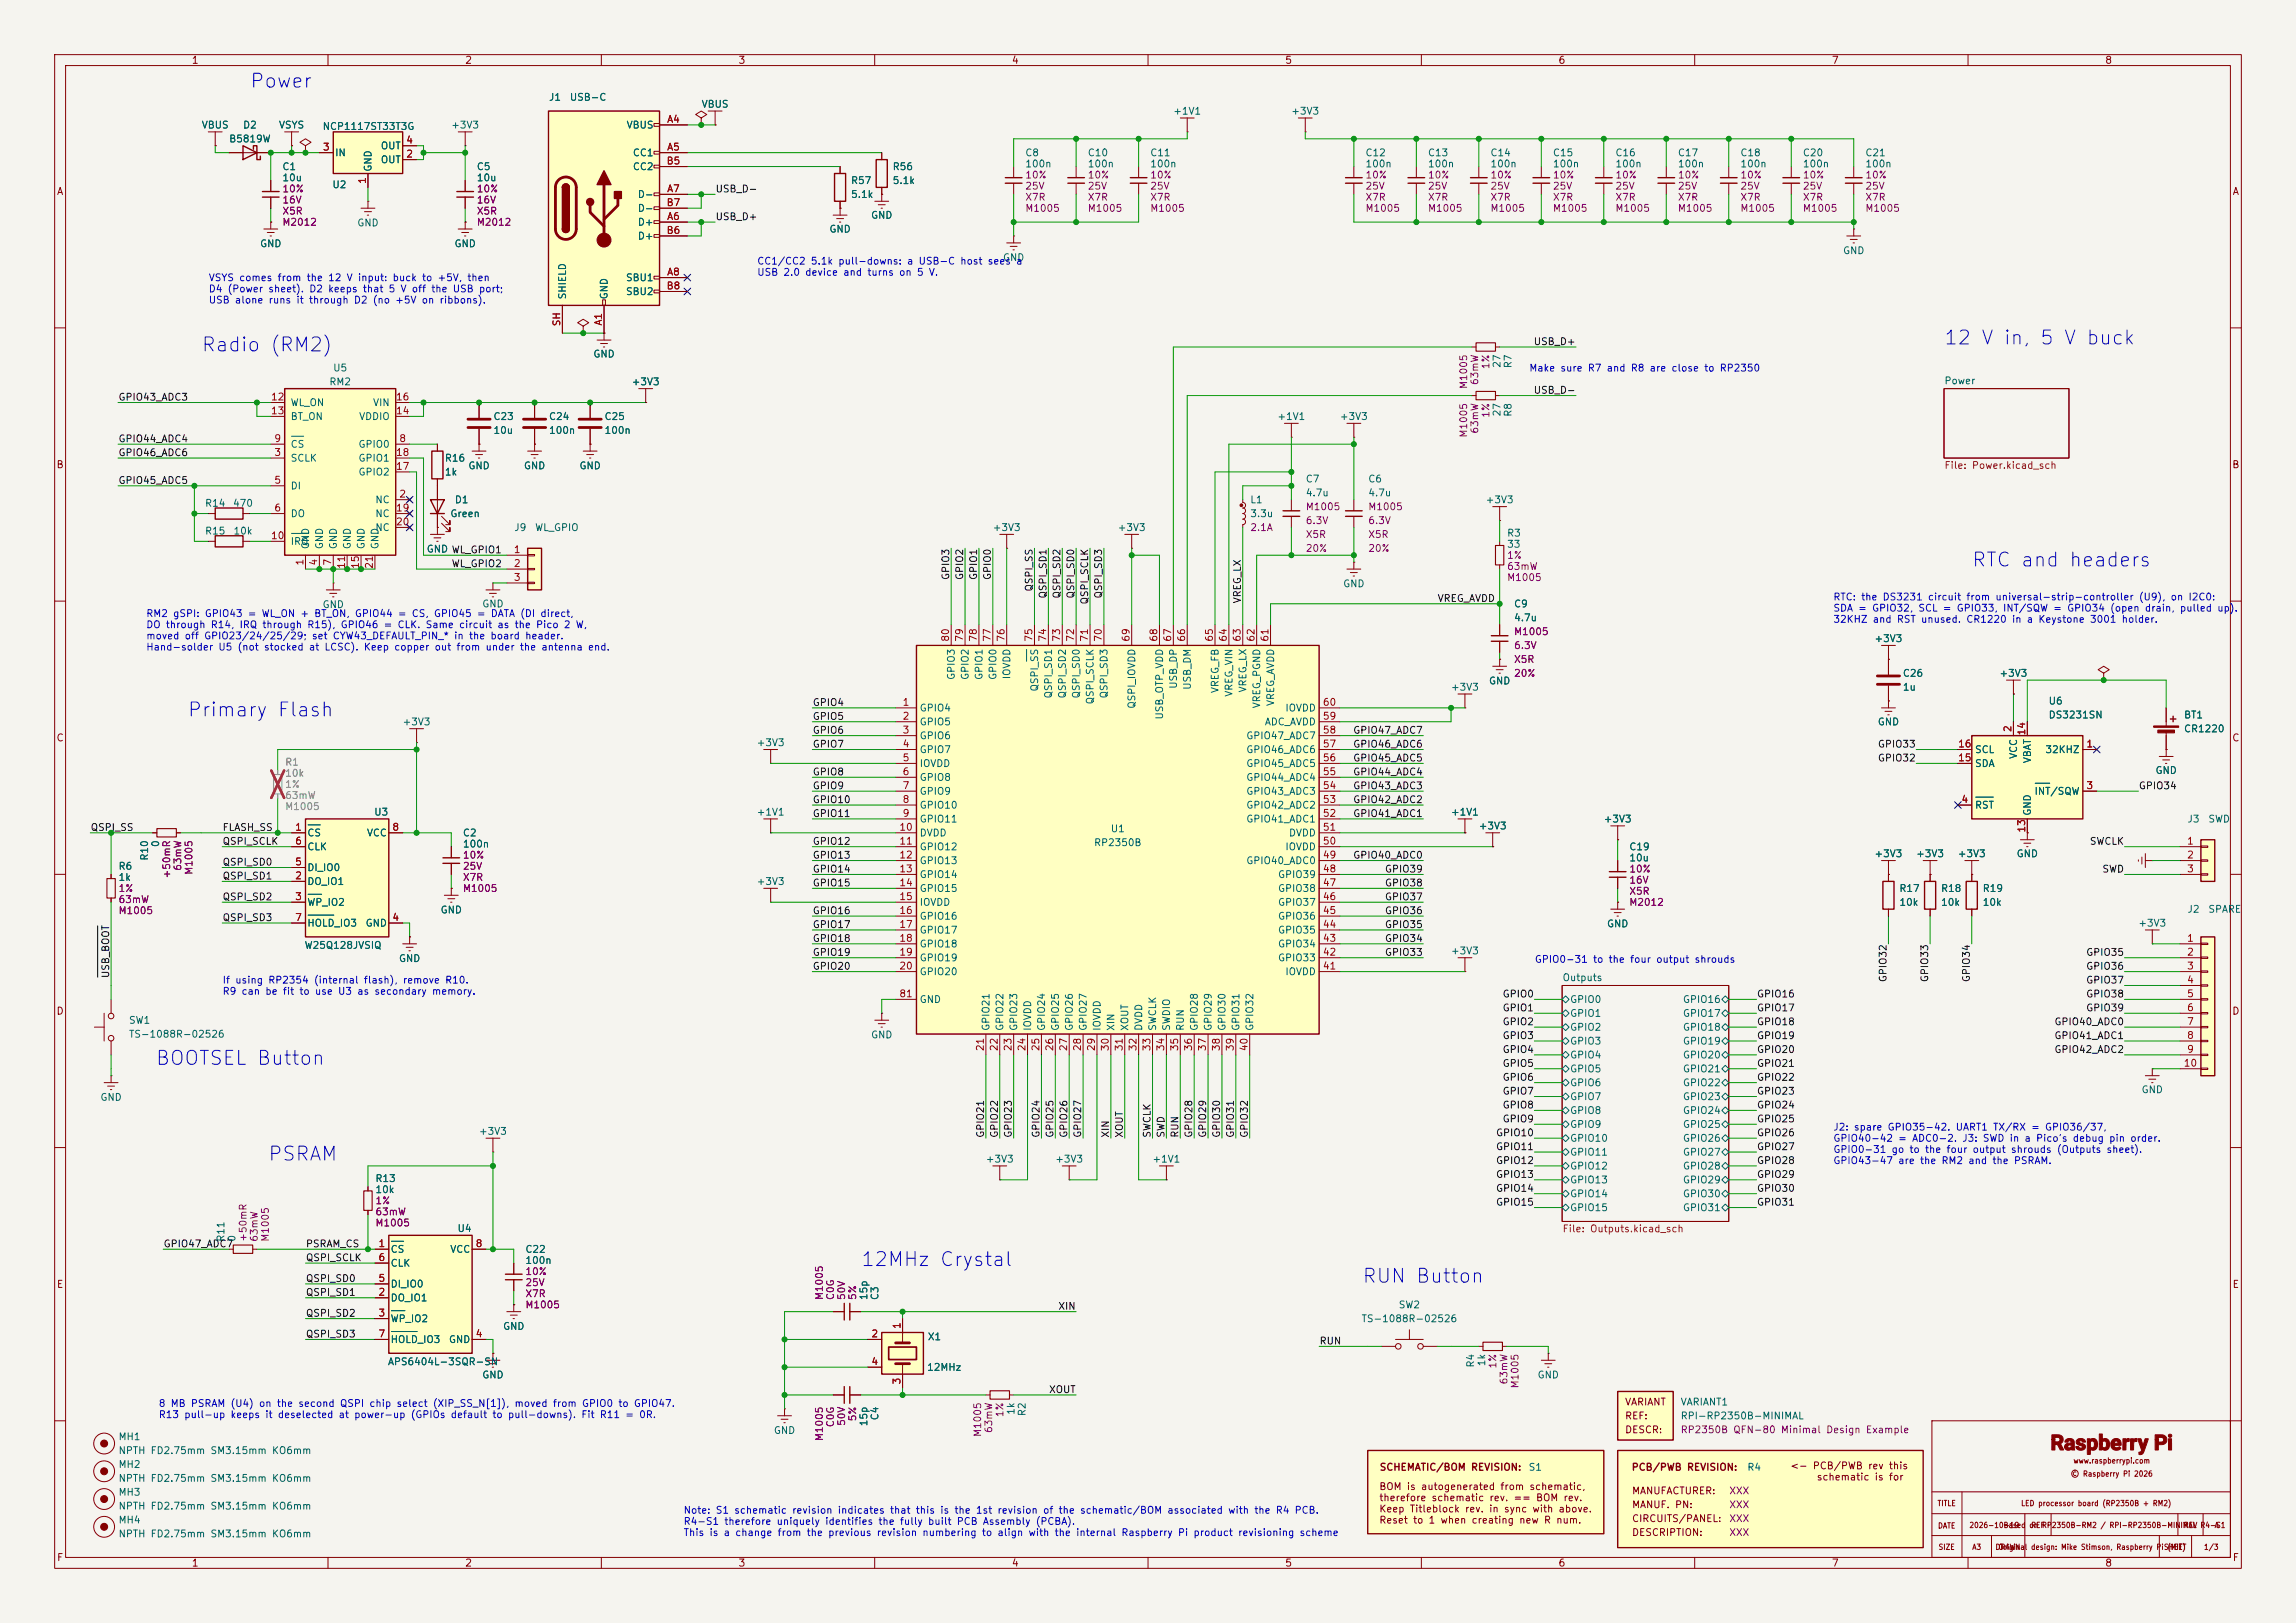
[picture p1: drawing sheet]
<svg xmlns="http://www.w3.org/2000/svg" width="420mm" height="297mm" viewBox="0 0 420 297" stroke-linecap="round" stroke-linejoin="round" font-family="sans-serif">
<defs><g id="words">
<g font-size="2.5" fill="#0000c2">
<text x="45.6" y="16.7">Power</text>
<text x="36.7" y="65">Radio (RM2)</text>
<text x="355.4" y="63.7">12 V in, 5 V buck</text>
<text x="360.5" y="104.3">RTC and headers</text>
<text x="34.1" y="131.8">Primary Flash</text>
<text x="28.3" y="195.5">BOOTSEL Button</text>
<text x="48.9" y="213.1">PSRAM</text>
<text x="157.3" y="232.4">12MHz Crystal</text>
<text x="249" y="235.4">RUN Button</text>
</g>
<g font-size="1.3" fill="#840000">
<text x="35" y="12">1</text>
<text x="85" y="12">2</text>
<text x="135" y="12">3</text>
<text x="185" y="12">4</text>
<text x="235" y="12">5</text>
<text x="285" y="12">6</text>
<text x="335" y="12">7</text>
<text x="385" y="12">8</text>
<text x="10.3" y="36">A</text>
<text x="408.3" y="36">A</text>
<text x="10.2" y="86">B</text>
<text x="408.2" y="86">B</text>
<text x="10.2" y="136">C</text>
<text x="408.2" y="136">C</text>
<text x="10.2" y="186">D</text>
<text x="408.2" y="186">D</text>
<text x="10.3" y="236">E</text>
<text x="408.3" y="236">E</text>
<text x="297.2" y="257.5">VARIANT</text>
<text x="297.2" y="260">REF:</text>
<text x="297.2" y="262.6">DESCR:</text>
<text x="252.3" y="269.4">SCHEMATIC/BOM REVISION:</text>
<text x="298.4" y="269.4">PCB/PWB REVISION:</text>
<text x="327.4" y="269.2">&lt;- PCB/PWB rev this</text>
<text x="252.2" y="273">BOM is autogenerated from schematic,</text>
<text x="252.2" y="275">therefore schematic rev. == BOM rev.</text>
<text x="298.4" y="273.8">MANUFACTURER:</text>
<text x="332.2" y="271.2">schematic is for</text>
<text x="252.2" y="277.1">Keep Titleblock rev. in sync with above.</text>
<text x="252.2" y="279.1">Reset to 1 when creating new R num.</text>
<text x="298.4" y="276.3">MANUF. PN:</text>
<text x="298.4" y="278.8">CIRCUITS/PANEL:</text>
<text x="298.4" y="281.4">DESCRIPTION:</text>
<text x="10.3" y="286">F</text>
<text x="35" y="287">1</text>
<text x="85" y="287">2</text>
<text x="135" y="287">3</text>
<text x="185" y="287">4</text>
<text x="235" y="287">5</text>
<text x="285" y="287">6</text>
<text x="335" y="287">7</text>
<text x="385" y="287">8</text>
<text x="408.3" y="286">F</text>
</g>
<g font-size="1.3" fill="#006464">
<text x="36.8" y="23.8">VBUS</text>
<text x="44.4" y="23.8">D2</text>
<text x="50.9" y="23.8">VSYS</text>
<text x="82.4" y="23.8">+3V3</text>
<text x="100.3" y="18.7">J1</text>
<text x="104.1" y="18.7">USB-C</text>
<text x="114.5" y="23.8">VBUS</text>
<text x="128.2" y="20">VBUS</text>
<text x="214.5" y="21.3">+1V1</text>
<text x="236.1" y="21.3">+3V3</text>
<text x="41.8" y="26.4">B5819W</text>
<text x="58.9" y="24.1">NCP1117ST33T3G</text>
<text x="61.2" y="28.9">IN</text>
<text x="69.6" y="27.6">OUT</text>
<text x="115.7" y="28.9">CC1</text>
<text x="187.4" y="28.9">C8</text>
<text x="198.9" y="28.9">C10</text>
<text x="210.3" y="28.9">C11</text>
<text x="249.7" y="28.9">C12</text>
<text x="261.1" y="28.9">C13</text>
<text x="272.5" y="28.9">C14</text>
<text x="284" y="28.9">C15</text>
<text x="295.4" y="28.9">C16</text>
<text x="306.8" y="28.9">C17</text>
<text x="318.2" y="28.9">C18</text>
<text x="329.7" y="28.9">C20</text>
<text x="341.1" y="28.9">C21</text>
<text x="51.5" y="31.4">C1</text>
<text x="51.5" y="33.5">10u</text>
<text x="60.7" y="34.7">U2</text>
<text x="68.3" y="31.5" transform="rotate(-90 68.3 31.5)">GND</text>
<text x="69.6" y="30.2">OUT</text>
<text x="87.1" y="31.4">C5</text>
<text x="87.1" y="33.5">10u</text>
<text x="115.7" y="31.4">CC2</text>
<text x="155.6" y="34">R57</text>
<text x="163.2" y="31.4">R56</text>
<text x="163.2" y="34">5.1k</text>
<text x="187.4" y="30.9">100n</text>
<text x="198.9" y="30.9">100n</text>
<text x="210.3" y="30.9">100n</text>
<text x="249.7" y="30.9">100n</text>
<text x="261.1" y="30.9">100n</text>
<text x="272.5" y="30.9">100n</text>
<text x="284" y="30.9">100n</text>
<text x="295.4" y="30.9">100n</text>
<text x="306.8" y="30.9">100n</text>
<text x="318.2" y="30.9">100n</text>
<text x="329.7" y="30.9">100n</text>
<text x="341.1" y="30.9">100n</text>
<text x="65.2" y="41.7">GND</text>
<text x="116.6" y="41.6">D+</text>
<text x="116.6" y="36.5">D-</text>
<text x="116.6" y="39.1">D-</text>
<text x="155.6" y="36.5">5.1k</text>
<text x="159.2" y="40.3">GND</text>
<text x="47.5" y="45.5">GND</text>
<text x="83" y="45.5">GND</text>
<text x="116.6" y="44.1">D+</text>
<text x="151.6" y="42.9">GND</text>
<text x="337" y="46.8">GND</text>
<text x="114.4" y="51.8">SBU1</text>
<text x="183.4" y="48.1">GND</text>
<text x="103.8" y="54.9" transform="rotate(-90 103.8 54.9)">SHIELD</text>
<text x="111.5" y="54.9" transform="rotate(-90 111.5 54.9)">GND</text>
<text x="114.4" y="54.3">SBU2</text>
<text x="108.4" y="65.7">GND</text>
<text x="60.1" y="70.8">RM2</text>
<text x="60.8" y="68.3">U5</text>
<text x="115.4" y="70.8">+3V3</text>
<text x="274.8" y="67.4" transform="rotate(-90 274.8 67.4)">27</text>
<text x="276.8" y="67.5" transform="rotate(-90 276.8 67.5)">R7</text>
<text x="355.6" y="70.6">Power</text>
<text x="53.1" y="74.6">WL_ON</text>
<text x="53.1" y="77.2">BT_ON</text>
<text x="65.6" y="77.2">VDDIO</text>
<text x="68.1" y="74.6">VIN</text>
<text x="90.2" y="77.2">C23</text>
<text x="100.3" y="77.2">C24</text>
<text x="110.5" y="77.2">C25</text>
<text x="233.6" y="77.2">+1V1</text>
<text x="245" y="77.2">+3V3</text>
<text x="274.8" y="76.3" transform="rotate(-90 274.8 76.3)">27</text>
<text x="276.8" y="76.4" transform="rotate(-90 276.8 76.4)">R8</text>
<text x="53.1" y="82.2">CS</text>
<text x="65.5" y="82.2">GPIO0</text>
<text x="90.2" y="79.7">10u</text>
<text x="100.3" y="79.7">100n</text>
<text x="110.5" y="79.7">100n</text>
<text x="53.1" y="84.8">SCLK</text>
<text x="53.1" y="89.9">DI</text>
<text x="65.5" y="87.3">GPIO2</text>
<text x="65.5" y="84.8">GPIO1</text>
<text x="81.3" y="84.8">R16</text>
<text x="81.3" y="87.3">1k</text>
<text x="85.6" y="86.2">GND</text>
<text x="95.7" y="86.2">GND</text>
<text x="105.9" y="86.2">GND</text>
<text x="238.7" y="88.6">C7</text>
<text x="250.2" y="88.6">C6</text>
<text x="37.4" y="93">R14</text>
<text x="42.5" y="93">470</text>
<text x="53.1" y="94.9">DO</text>
<text x="68.5" y="92.4">NC</text>
<text x="68.5" y="94.9">NC</text>
<text x="82.3" y="94.9">Green</text>
<text x="83.1" y="92.4">D1</text>
<text x="228.6" y="92.4">L1</text>
<text x="228.6" y="94.9">3.3u</text>
<text x="238.7" y="91.1">4.7u</text>
<text x="250.2" y="91.1">4.7u</text>
<text x="271.7" y="92.4">+3V3</text>
<text x="37.4" y="98.1">R15</text>
<text x="42.6" y="98.1">10k</text>
<text x="53.1" y="100">IRQ</text>
<text x="56.8" y="100.6" transform="rotate(-90 56.8 100.6)">GND</text>
<text x="59.4" y="100.6" transform="rotate(-90 59.4 100.6)">GND</text>
<text x="61.9" y="100.6" transform="rotate(-90 61.9 100.6)">GND</text>
<text x="64.5" y="100.6" transform="rotate(-90 64.5 100.6)">GND</text>
<text x="67" y="100.6" transform="rotate(-90 67 100.6)">GND</text>
<text x="68.5" y="97.5">NC</text>
<text x="69.5" y="100.6" transform="rotate(-90 69.5 100.6)">GND</text>
<text x="77.9" y="101.4">GND WL_GPIO1</text>
<text x="77.9" y="101.4">GND</text>
<text x="94" y="97.5">J9</text>
<text x="97.8" y="97.5">WL_GPIO</text>
<text x="181.5" y="97.5">+3V3</text>
<text x="204.3" y="97.5">+3V3</text>
<text x="275.6" y="98.5">R3</text>
<text x="275.6" y="100.5">33</text>
<text x="245.6" y="107.8">GND</text>
<text x="58.9" y="111.6">GND</text>
<text x="88.1" y="111.5">GND</text>
<text x="276.8" y="111.5">C9</text>
<text x="276.8" y="114">4.7u</text>
<text x="342.8" y="117.8">+3V3</text>
<text x="175" y="124.5" transform="rotate(-90 175 124.5)">GPIO3</text>
<text x="177.5" y="124.5" transform="rotate(-90 177.5 124.5)">GPIO2</text>
<text x="180" y="124.5" transform="rotate(-90 180 124.5)">GPIO1</text>
<text x="182.6" y="124.5" transform="rotate(-90 182.6 124.5)">GPIO0</text>
<text x="185.1" y="124.4" transform="rotate(-90 185.1 124.4)">IOVDD</text>
<text x="272.3" y="125.6">GND</text>
<text x="348" y="124.2">C26</text>
<text x="365.6" y="124.2">+3V3</text>
<text x="168.1" y="130.5">GPIO4</text>
<text x="190.2" y="126.6" transform="rotate(-90 190.2 126.6)">QSPI_SS</text>
<text x="192.7" y="127.9" transform="rotate(-90 192.7 127.9)">QSPI_SD1</text>
<text x="195.3" y="127.9" transform="rotate(-90 195.3 127.9)">QSPI_SD2</text>
<text x="197.8" y="127.9" transform="rotate(-90 197.8 127.9)">QSPI_SD0</text>
<text x="200.4" y="129" transform="rotate(-90 200.4 129)">QSPI_SCLK</text>
<text x="202.9" y="127.9" transform="rotate(-90 202.9 127.9)">QSPI_SD3</text>
<text x="208" y="129.8" transform="rotate(-90 208 129.8)">QSPI_IOVDD</text>
<text x="213.1" y="131.8" transform="rotate(-90 213.1 131.8)">USB_OTP_VDD</text>
<text x="215.6" y="126.2" transform="rotate(-90 215.6 126.2)">USB_DP</text>
<text x="218.1" y="126.3" transform="rotate(-90 218.1 126.3)">USB_DM</text>
<text x="223.2" y="126.9" transform="rotate(-90 223.2 126.9)">VREG_FB</text>
<text x="225.8" y="127.6" transform="rotate(-90 225.8 127.6)">VREG_VIN</text>
<text x="228.3" y="126.8" transform="rotate(-90 228.3 126.8)">VREG_LX</text>
<text x="230.8" y="129.7" transform="rotate(-90 230.8 129.7)">VREG_PGND</text>
<text x="233.4" y="129.3" transform="rotate(-90 233.4 129.3)">VREG_AVDD</text>
<text x="235" y="130.5">IOVDD</text>
<text x="265.3" y="126.7">+3V3</text>
<text x="348" y="126.7">1u</text>
<text x="374.6" y="129.2">U6</text>
<text x="374.6" y="131.8">DS3231SN</text>
<text x="399.4" y="131.8">BT1</text>
<text x="73.5" y="133">+3V3</text>
<text x="138.3" y="136.9">+3V3</text>
<text x="168.1" y="133">GPIO5</text>
<text x="168.1" y="135.6">GPIO6</text>
<text x="227.9" y="135.6">GPIO47_ADC7</text>
<text x="231.3" y="133">ADC_AVDD</text>
<text x="343.4" y="133">GND</text>
<text x="399.4" y="134.3">CR1220</text>
<text x="168.1" y="138.1">GPIO7</text>
<text x="168.1" y="140.7">IOVDD</text>
<text x="168.1" y="143.2">GPIO8</text>
<text x="227.9" y="143.2">GPIO44_ADC4</text>
<text x="227.9" y="140.7">GPIO45_ADC5</text>
<text x="227.9" y="138.1">GPIO46_ADC6</text>
<text x="361.2" y="140.7">SDA</text>
<text x="361.2" y="138.1">SCL</text>
<text x="369.3" y="139" transform="rotate(-90 369.3 139)">VCC</text>
<text x="371.8" y="139.8" transform="rotate(-90 371.8 139.8)">VBAT</text>
<text x="374" y="138.1">32KHZ</text>
<text x="394.2" y="141.9">GND</text>
<text x="68.3" y="149.6">U3</text>
<text x="138.3" y="149.6">+1V1</text>
<text x="168.1" y="145.7">GPIO9</text>
<text x="168.1" y="148.3">GPIO10</text>
<text x="227.9" y="148.3">GPIO42_ADC2</text>
<text x="227.9" y="145.7">GPIO43_ADC3</text>
<text x="265.3" y="149.6">+1V1</text>
<text x="361.2" y="148.3">RST</text>
<text x="371.8" y="149.4" transform="rotate(-90 371.8 149.4)">GND</text>
<text x="372" y="145.7">INT/SQW</text>
<text x="29.4" y="155.1" transform="rotate(-90 29.4 155.1)">0</text>
<text x="56.1" y="153.4">CS</text>
<text x="56.1" y="155.9">CLK</text>
<text x="67" y="153.4">VCC</text>
<text x="84.6" y="153.4">C2</text>
<text x="84.6" y="155.4">100n</text>
<text x="168.1" y="150.8">GPIO11</text>
<text x="168.1" y="153.4">DVDD</text>
<text x="168.1" y="155.9">GPIO12</text>
<text x="200" y="155.1">RP2350B</text>
<text x="203.1" y="152.6">U1</text>
<text x="227.9" y="150.8">GPIO41_ADC1</text>
<text x="235" y="155.9">IOVDD</text>
<text x="235.7" y="153.4">DVDD</text>
<text x="270.4" y="152.1">+3V3</text>
<text x="293.2" y="150.8">+3V3</text>
<text x="297.9" y="155.9">C19</text>
<text x="400" y="150.8">J3</text>
<text x="403.8" y="150.8">SWD</text>
<text x="21.6" y="159.5">R6</text>
<text x="21.6" y="161.5">1k</text>
<text x="27.4" y="157.6" transform="rotate(-90 27.4 157.6)">R10</text>
<text x="56.1" y="159.7">DI_IO0</text>
<text x="168.1" y="158.4">GPIO13</text>
<text x="168.1" y="161">GPIO14</text>
<text x="227.9" y="158.4">GPIO40_ADC0</text>
<text x="233.7" y="161">GPIO39</text>
<text x="297.9" y="157.9">10u</text>
<text x="342.8" y="157.2">+3V3</text>
<text x="350.4" y="157.2">+3V3</text>
<text x="358" y="157.2">+3V3</text>
<text x="368.8" y="157.2">GND</text>
<text x="56.1" y="162.3">DO_IO1</text>
<text x="56.1" y="166.1">WP_IO2</text>
<text x="80.5" y="167.5">GND</text>
<text x="138.3" y="162.3">+3V3</text>
<text x="168.1" y="163.5">GPIO15</text>
<text x="168.1" y="166.1">IOVDD</text>
<text x="233.7" y="166.1">GPIO37</text>
<text x="233.7" y="163.5">GPIO38</text>
<text x="347.3" y="163.5">R17</text>
<text x="347.3" y="166.1">10k</text>
<text x="354.9" y="163.5">R18</text>
<text x="354.9" y="166.1">10k</text>
<text x="362.6" y="163.5">R19</text>
<text x="362.6" y="166.1">10k</text>
<text x="400" y="167.3">J2</text>
<text x="403.8" y="167.3">SPARE</text>
<text x="55.6" y="173.9">W25Q128JVSIQ</text>
<text x="56.1" y="169.9">HOLD_IO3</text>
<text x="66.8" y="169.9">GND</text>
<text x="168.1" y="168.6">GPIO16</text>
<text x="168.1" y="171.1">GPIO17</text>
<text x="168.1" y="173.7">GPIO18</text>
<text x="233.7" y="173.7">GPIO34</text>
<text x="233.7" y="171.1">GPIO35</text>
<text x="233.7" y="168.6">GPIO36</text>
<text x="293.8" y="170">GND</text>
<text x="391" y="169.9">+3V3</text>
<text x="72.9" y="176.4">GND</text>
<text x="168.1" y="176.2">GPIO19</text>
<text x="168.1" y="178.8">GPIO20</text>
<text x="233.7" y="176.2">GPIO33</text>
<text x="235" y="178.8">IOVDD</text>
<text x="265.3" y="175">+3V3</text>
<text x="285.7" y="179.8">Outputs</text>
<text x="168.1" y="183.8">GND</text>
<text x="287.1" y="183.8">GPIO0</text>
<text x="307.7" y="183.8">GPIO16</text>
<text x="23.5" y="187.7">SW1</text>
<text x="23.5" y="190.2">TS-1088R-02526</text>
<text x="159.2" y="190.3">GND</text>
<text x="181.3" y="188.7" transform="rotate(-90 181.3 188.7)">GPIO21</text>
<text x="183.8" y="188.7" transform="rotate(-90 183.8 188.7)">GPIO22</text>
<text x="186.4" y="188.7" transform="rotate(-90 186.4 188.7)">GPIO23</text>
<text x="188.9" y="188.7" transform="rotate(-90 188.9 188.7)">IOVDD</text>
<text x="191.5" y="188.7" transform="rotate(-90 191.5 188.7)">GPIO24</text>
<text x="194" y="188.7" transform="rotate(-90 194 188.7)">GPIO25</text>
<text x="196.5" y="188.7" transform="rotate(-90 196.5 188.7)">GPIO26</text>
<text x="199.1" y="188.7" transform="rotate(-90 199.1 188.7)">GPIO27</text>
<text x="201.6" y="188.7" transform="rotate(-90 201.6 188.7)">IOVDD</text>
<text x="204.2" y="188.7" transform="rotate(-90 204.2 188.7)">XIN</text>
<text x="206.7" y="188.7" transform="rotate(-90 206.7 188.7)">XOUT</text>
<text x="209.2" y="188.7" transform="rotate(-90 209.2 188.7)">DVDD</text>
<text x="211.8" y="188.7" transform="rotate(-90 211.8 188.7)">SWCLK</text>
<text x="214.3" y="188.7" transform="rotate(-90 214.3 188.7)">SWDIO</text>
<text x="216.9" y="188.7" transform="rotate(-90 216.9 188.7)">RUN</text>
<text x="219.4" y="188.7" transform="rotate(-90 219.4 188.7)">GPIO28</text>
<text x="221.9" y="188.7" transform="rotate(-90 221.9 188.7)">GPIO29</text>
<text x="224.5" y="188.7" transform="rotate(-90 224.5 188.7)">GPIO30</text>
<text x="227" y="188.7" transform="rotate(-90 227 188.7)">GPIO31</text>
<text x="229.6" y="188.7" transform="rotate(-90 229.6 188.7)">GPIO32</text>
<text x="287.1" y="186.4">GPIO1</text>
<text x="287.1" y="188.9">GPIO2</text>
<text x="287.1" y="191.5">GPIO3</text>
<text x="307.7" y="186.4">GPIO17</text>
<text x="307.7" y="188.9">GPIO18</text>
<text x="307.7" y="191.5">GPIO19</text>
<text x="287.1" y="194">GPIO4</text>
<text x="287.1" y="196.5">GPIO5</text>
<text x="307.7" y="194">GPIO20</text>
<text x="307.7" y="196.5">GPIO21</text>
<text x="18.3" y="201.8">GND</text>
<text x="287.1" y="199.1">GPIO6</text>
<text x="287.1" y="201.6">GPIO7</text>
<text x="307.7" y="199.1">GPIO22</text>
<text x="307.7" y="201.6">GPIO23</text>
<text x="391.6" y="200.4">GND</text>
<text x="87.5" y="208">+3V3</text>
<text x="287.1" y="204.2">GPIO8</text>
<text x="287.1" y="206.7">GPIO9</text>
<text x="287.1" y="209.2">GPIO10</text>
<text x="307.7" y="204.2">GPIO24</text>
<text x="307.7" y="206.7">GPIO25</text>
<text x="307.7" y="209.2">GPIO26</text>
<text x="180.2" y="213.1">+3V3</text>
<text x="192.9" y="213.1">+3V3</text>
<text x="210.7" y="213.1">+1V1</text>
<text x="287.1" y="211.8">GPIO11</text>
<text x="287.1" y="214.3">GPIO12</text>
<text x="307.7" y="211.8">GPIO27</text>
<text x="307.7" y="214.3">GPIO28</text>
<text x="68.6" y="216.6">R13</text>
<text x="68.6" y="218.6">10k</text>
<text x="287.1" y="216.9">GPIO13</text>
<text x="287.1" y="219.4">GPIO14</text>
<text x="287.1" y="221.9">GPIO15</text>
<text x="307.7" y="216.9">GPIO29</text>
<text x="307.7" y="219.4">GPIO30</text>
<text x="307.7" y="221.9">GPIO31</text>
<text x="41.3" y="227.3" transform="rotate(-90 41.3 227.3)">R11</text>
<text x="43.4" y="227.3" transform="rotate(-90 43.4 227.3)">0</text>
<text x="83.6" y="225.8">U4</text>
<text x="71.3" y="229.6">CS</text>
<text x="71.3" y="232.1">CLK</text>
<text x="82.3" y="229.6">VCC</text>
<text x="96" y="229.6">C22</text>
<text x="96" y="231.6">100n</text>
<text x="71.3" y="238.5">DO_IO1</text>
<text x="71.3" y="235.9">DI_IO0</text>
<text x="159" y="238" transform="rotate(-90 159 238)">15p</text>
<text x="161" y="238" transform="rotate(-90 161 238)">C3</text>
<text x="255.7" y="239.7">SW2</text>
<text x="71.3" y="242.3">WP_IO2</text>
<text x="91.9" y="243.7">GND</text>
<text x="169.6" y="245.6">X1</text>
<text x="248.9" y="242.3">TS-1088R-02526</text>
<text x="70.9" y="250.1">APS6404L-3SQR-SN</text>
<text x="71.3" y="246.1">HOLD_IO3</text>
<text x="82" y="246.1">GND</text>
<text x="169.5" y="251.2">12MHz</text>
<text x="269.9" y="250.4" transform="rotate(-90 269.9 250.4)">R4</text>
<text x="272" y="250.1" transform="rotate(-90 272 250.1)">1k</text>
<text x="88.1" y="252.6">GND</text>
<text x="281.1" y="252.6">GND</text>
<text x="307.3" y="257.5">VARIANT1</text>
<text x="21.6" y="263.9">MH1</text>
<text x="141.4" y="262.7">GND</text>
<text x="159" y="261.1" transform="rotate(-90 159 261.1)">15p</text>
<text x="161" y="260" transform="rotate(-90 161 260)">C4</text>
<text x="185.9" y="259" transform="rotate(-90 185.9 259)">1k</text>
<text x="187.9" y="259.3" transform="rotate(-90 187.9 259.3)">R2</text>
<text x="307.3" y="260">RPI-RP2350B-MINIMAL</text>
<text x="21.6" y="268.9">MH2</text>
<text x="21.6" y="266.4">NPTH FD2.75mm SM3.15mm KO6mm</text>
<text x="279.5" y="269.4">S1</text>
<text x="319.5" y="269.4">R4</text>
<text x="21.6" y="271.5">NPTH FD2.75mm SM3.15mm KO6mm</text>
<text x="21.6" y="274">MH3</text>
<text x="21.6" y="279.1">MH4</text>
<text x="21.6" y="281.6">NPTH FD2.75mm SM3.15mm KO6mm</text>
<text x="21.6" y="276.6">NPTH FD2.75mm SM3.15mm KO6mm</text>
</g>
<g font-size="1.3" fill="#a90000">
<text x="121.9" y="22.8">A4</text>
<text x="59" y="27.9">3</text>
<text x="74.2" y="29.1">2</text>
<text x="74.2" y="26.6">4</text>
<text x="121.9" y="27.9">A5</text>
<text x="67.2" y="33.8" transform="rotate(-90 67.2 33.8)">1</text>
<text x="121.8" y="30.4">B5</text>
<text x="121.9" y="35.5">A7</text>
<text x="121.8" y="38">B7</text>
<text x="121.9" y="40.6">A6</text>
<text x="121.8" y="43.1">B6</text>
<text x="121.8" y="53.3">B8</text>
<text x="121.9" y="50.7">A8</text>
<text x="102.8" y="59.8" transform="rotate(-90 102.8 59.8)">SH</text>
<text x="110.4" y="59.7" transform="rotate(-90 110.4 59.7)">A1</text>
<text x="49.5" y="73.6">12</text>
<text x="49.5" y="76.1">13</text>
<text x="72.3" y="76.1">14</text>
<text x="72.3" y="73.6">16</text>
<text x="50.1" y="83.7">3</text>
<text x="50.1" y="81.2">9</text>
<text x="72.3" y="83.7">18</text>
<text x="72.9" y="81.2">8</text>
<text x="50.1" y="88.8">5</text>
<text x="72.3" y="86.3">17</text>
<text x="50.1" y="93.9">6</text>
<text x="72.3" y="93.9">19</text>
<text x="72.9" y="91.4">2</text>
<text x="49.5" y="99">10</text>
<text x="72.3" y="96.4">20</text>
<text x="93.9" y="101.5">1</text>
<text x="55.8" y="103.6" transform="rotate(-90 55.8 103.6)">1</text>
<text x="58.3" y="103.6" transform="rotate(-90 58.3 103.6)">4</text>
<text x="60.9" y="103.6" transform="rotate(-90 60.9 103.6)">7</text>
<text x="63.4" y="104.2" transform="rotate(-90 63.4 104.2)">11</text>
<text x="66" y="104.2" transform="rotate(-90 66 104.2)">15</text>
<text x="68.5" y="104.2" transform="rotate(-90 68.5 104.2)">21</text>
<text x="93.9" y="104.1">2</text>
<text x="93.9" y="106.6">3</text>
<text x="173.9" y="117.5" transform="rotate(-90 173.9 117.5)">80</text>
<text x="176.4" y="117.5" transform="rotate(-90 176.4 117.5)">79</text>
<text x="179" y="117.5" transform="rotate(-90 179 117.5)">78</text>
<text x="181.5" y="117.5" transform="rotate(-90 181.5 117.5)">77</text>
<text x="184.1" y="117.5" transform="rotate(-90 184.1 117.5)">76</text>
<text x="189.1" y="117.5" transform="rotate(-90 189.1 117.5)">75</text>
<text x="191.7" y="117.5" transform="rotate(-90 191.7 117.5)">74</text>
<text x="194.2" y="117.5" transform="rotate(-90 194.2 117.5)">73</text>
<text x="196.8" y="117.5" transform="rotate(-90 196.8 117.5)">72</text>
<text x="199.3" y="117.5" transform="rotate(-90 199.3 117.5)">71</text>
<text x="201.8" y="117.5" transform="rotate(-90 201.8 117.5)">70</text>
<text x="206.9" y="117.5" transform="rotate(-90 206.9 117.5)">69</text>
<text x="212" y="117.5" transform="rotate(-90 212 117.5)">68</text>
<text x="214.5" y="117.5" transform="rotate(-90 214.5 117.5)">67</text>
<text x="217.1" y="117.5" transform="rotate(-90 217.1 117.5)">66</text>
<text x="222.2" y="117.5" transform="rotate(-90 222.2 117.5)">65</text>
<text x="224.7" y="117.5" transform="rotate(-90 224.7 117.5)">64</text>
<text x="227.2" y="117.5" transform="rotate(-90 227.2 117.5)">63</text>
<text x="229.8" y="117.5" transform="rotate(-90 229.8 117.5)">62</text>
<text x="232.3" y="117.5" transform="rotate(-90 232.3 117.5)">61</text>
<text x="165" y="129.5">1</text>
<text x="165" y="132">2</text>
<text x="241.9" y="132">59</text>
<text x="241.9" y="129.5">60</text>
<text x="165" y="134.5">3</text>
<text x="165" y="137.1">4</text>
<text x="241.9" y="137.1">57</text>
<text x="241.9" y="134.5">58</text>
<text x="358.1" y="137.1">16</text>
<text x="368.2" y="134.1" transform="rotate(-90 368.2 134.1)">2</text>
<text x="370.8" y="134.7" transform="rotate(-90 370.8 134.7)">14</text>
<text x="381.5" y="137.1">1</text>
<text x="165" y="139.6">5</text>
<text x="165" y="142.2">6</text>
<text x="241.9" y="142.2">55</text>
<text x="241.9" y="139.6">56</text>
<text x="358.1" y="139.6">15</text>
<text x="165" y="144.7">7</text>
<text x="165" y="147.2">8</text>
<text x="165" y="149.8">9</text>
<text x="241.9" y="149.8">52</text>
<text x="241.9" y="147.2">53</text>
<text x="241.9" y="144.7">54</text>
<text x="358.7" y="147.2">4</text>
<text x="381.5" y="144.7">3</text>
<text x="53.9" y="152.3">1</text>
<text x="53.9" y="154.9">6</text>
<text x="71.7" y="152.3">8</text>
<text x="164.4" y="152.3">10</text>
<text x="164.4" y="154.9">11</text>
<text x="241.9" y="154.9">50</text>
<text x="241.9" y="152.3">51</text>
<text x="370.8" y="152.5" transform="rotate(-90 370.8 152.5)">13</text>
<text x="400" y="154.9">1</text>
<text x="53.9" y="161.2">2</text>
<text x="53.9" y="158.7">5</text>
<text x="164.4" y="157.4">12</text>
<text x="164.4" y="159.9">13</text>
<text x="241.9" y="159.9">48</text>
<text x="241.9" y="157.4">49</text>
<text x="400" y="157.4">2</text>
<text x="400" y="159.9">3</text>
<text x="53.9" y="165">3</text>
<text x="164.4" y="162.5">14</text>
<text x="164.4" y="165">15</text>
<text x="164.4" y="167.6">16</text>
<text x="241.9" y="167.6">45</text>
<text x="241.9" y="165">46</text>
<text x="241.9" y="162.5">47</text>
<text x="53.9" y="168.8">7</text>
<text x="71.7" y="168.8">4</text>
<text x="164.4" y="170.1">17</text>
<text x="164.4" y="172.6">18</text>
<text x="241.9" y="172.6">43</text>
<text x="241.9" y="170.1">44</text>
<text x="400" y="172.6">1</text>
<text x="164.4" y="175.2">19</text>
<text x="164.4" y="177.7">20</text>
<text x="241.9" y="177.7">41</text>
<text x="241.9" y="175.2">42</text>
<text x="400" y="175.2">2</text>
<text x="400" y="177.7">3</text>
<text x="164.4" y="182.8">81</text>
<text x="400" y="180.3">4</text>
<text x="400" y="182.8">5</text>
<text x="400" y="185.3">6</text>
<text x="400" y="187.9">7</text>
<text x="400" y="190.4">8</text>
<text x="180.3" y="192.5" transform="rotate(-90 180.3 192.5)">21</text>
<text x="182.8" y="192.5" transform="rotate(-90 182.8 192.5)">22</text>
<text x="185.3" y="192.5" transform="rotate(-90 185.3 192.5)">23</text>
<text x="187.9" y="192.5" transform="rotate(-90 187.9 192.5)">24</text>
<text x="190.4" y="192.5" transform="rotate(-90 190.4 192.5)">25</text>
<text x="193" y="192.5" transform="rotate(-90 193 192.5)">26</text>
<text x="195.5" y="192.5" transform="rotate(-90 195.5 192.5)">27</text>
<text x="198" y="192.5" transform="rotate(-90 198 192.5)">28</text>
<text x="200.6" y="192.5" transform="rotate(-90 200.6 192.5)">29</text>
<text x="203.1" y="192.5" transform="rotate(-90 203.1 192.5)">30</text>
<text x="205.7" y="192.5" transform="rotate(-90 205.7 192.5)">31</text>
<text x="208.2" y="192.5" transform="rotate(-90 208.2 192.5)">32</text>
<text x="210.7" y="192.5" transform="rotate(-90 210.7 192.5)">33</text>
<text x="213.3" y="192.5" transform="rotate(-90 213.3 192.5)">34</text>
<text x="215.8" y="192.5" transform="rotate(-90 215.8 192.5)">35</text>
<text x="218.4" y="192.5" transform="rotate(-90 218.4 192.5)">36</text>
<text x="220.9" y="192.5" transform="rotate(-90 220.9 192.5)">37</text>
<text x="223.4" y="192.5" transform="rotate(-90 223.4 192.5)">38</text>
<text x="226" y="192.5" transform="rotate(-90 226 192.5)">39</text>
<text x="228.5" y="192.5" transform="rotate(-90 228.5 192.5)">40</text>
<text x="399.3" y="195.5">10</text>
<text x="400" y="193">9</text>
<text x="69.1" y="228.5">1</text>
<text x="69.1" y="231.1">6</text>
<text x="86.9" y="228.5">8</text>
<text x="69.1" y="237.4">2</text>
<text x="69.1" y="234.9">5</text>
<text x="69.1" y="241.2">3</text>
<text x="69.1" y="245">7</text>
<text x="86.9" y="245">4</text>
<text x="159.3" y="245">2</text>
<text x="165" y="243.3" transform="rotate(-90 165 243.3)">1</text>
<text x="159.3" y="250.1">4</text>
<text x="165" y="253.5" transform="rotate(-90 165 253.5)">3</text>
</g>
<g font-size="1.3" fill="#840084">
<text x="51.5" y="35.5">10%</text>
<text x="87.1" y="35.5">10%</text>
<text x="187.4" y="35">25V</text>
<text x="187.4" y="33">10%</text>
<text x="198.9" y="35">25V</text>
<text x="198.9" y="33">10%</text>
<text x="210.3" y="35">25V</text>
<text x="210.3" y="33">10%</text>
<text x="249.7" y="35">25V</text>
<text x="249.7" y="33">10%</text>
<text x="261.1" y="35">25V</text>
<text x="261.1" y="33">10%</text>
<text x="272.5" y="35">25V</text>
<text x="272.5" y="33">10%</text>
<text x="284" y="35">25V</text>
<text x="284" y="33">10%</text>
<text x="295.4" y="35">25V</text>
<text x="295.4" y="33">10%</text>
<text x="306.8" y="35">25V</text>
<text x="306.8" y="33">10%</text>
<text x="318.2" y="35">25V</text>
<text x="318.2" y="33">10%</text>
<text x="329.7" y="35">25V</text>
<text x="329.7" y="33">10%</text>
<text x="341.1" y="35">25V</text>
<text x="341.1" y="33">10%</text>
<text x="51.5" y="41.6">M2012</text>
<text x="51.5" y="37.5">16V</text>
<text x="51.5" y="39.6">X5R</text>
<text x="87.1" y="41.6">M2012</text>
<text x="87.1" y="37.5">16V</text>
<text x="87.1" y="39.6">X5R</text>
<text x="187.4" y="39.1">M1005</text>
<text x="187.4" y="37">X7R</text>
<text x="198.9" y="39.1">M1005</text>
<text x="198.9" y="37">X7R</text>
<text x="210.3" y="39.1">M1005</text>
<text x="210.3" y="37">X7R</text>
<text x="249.7" y="39.1">M1005</text>
<text x="249.7" y="37">X7R</text>
<text x="261.1" y="39.1">M1005</text>
<text x="261.1" y="37">X7R</text>
<text x="272.5" y="39.1">M1005</text>
<text x="272.5" y="37">X7R</text>
<text x="284" y="39.1">M1005</text>
<text x="284" y="37">X7R</text>
<text x="295.4" y="39.1">M1005</text>
<text x="295.4" y="37">X7R</text>
<text x="306.8" y="39.1">M1005</text>
<text x="306.8" y="37">X7R</text>
<text x="318.2" y="39.1">M1005</text>
<text x="318.2" y="37">X7R</text>
<text x="329.7" y="39.1">M1005</text>
<text x="329.7" y="37">X7R</text>
<text x="341.1" y="39.1">M1005</text>
<text x="341.1" y="37">X7R</text>
<text x="268.7" y="71.3" transform="rotate(-90 268.7 71.3)">M1005</text>
<text x="270.7" y="70.6" transform="rotate(-90 270.7 70.6)">63mW</text>
<text x="272.7" y="67.7" transform="rotate(-90 272.7 67.7)">1%</text>
<text x="272.7" y="76.6" transform="rotate(-90 272.7 76.6)">1%</text>
<text x="268.7" y="80.2" transform="rotate(-90 268.7 80.2)">M1005</text>
<text x="270.7" y="79.5" transform="rotate(-90 270.7 79.5)">63mW</text>
<text x="238.7" y="93.7">M1005</text>
<text x="250.2" y="93.7">M1005</text>
<text x="228.6" y="97.5">2.1A</text>
<text x="238.7" y="96.2">6.3V</text>
<text x="238.7" y="98.8">X5R</text>
<text x="238.7" y="101.3">20%</text>
<text x="250.2" y="96.2">6.3V</text>
<text x="250.2" y="98.8">X5R</text>
<text x="250.2" y="101.3">20%</text>
<text x="275.6" y="104.6">63mW</text>
<text x="275.6" y="102.6">1%</text>
<text x="275.6" y="106.6">M1005</text>
<text x="276.8" y="116.5">M1005</text>
<text x="276.8" y="119.1">6.3V</text>
<text x="276.8" y="121.6">X5R</text>
<text x="276.8" y="124.2">20%</text>
<text x="31.4" y="160.9" transform="rotate(-90 31.4 160.9)">+50mR</text>
<text x="33.5" y="159.5" transform="rotate(-90 33.5 159.5)">63mW</text>
<text x="35.5" y="160.2" transform="rotate(-90 35.5 160.2)">M1005</text>
<text x="84.6" y="159.5">25V</text>
<text x="84.6" y="161.5">X7R</text>
<text x="84.6" y="157.4">10%</text>
<text x="297.9" y="162">16V</text>
<text x="297.9" y="160">10%</text>
<text x="21.6" y="165.6">63mW</text>
<text x="21.6" y="163.5">1%</text>
<text x="21.6" y="167.6">M1005</text>
<text x="84.6" y="163.5">M1005</text>
<text x="297.9" y="166.1">M2012</text>
<text x="297.9" y="164">X5R</text>
<text x="68.6" y="220.7">1%</text>
<text x="45.4" y="227.3" transform="rotate(-90 45.4 227.3)">+50mR</text>
<text x="47.4" y="227.3" transform="rotate(-90 47.4 227.3)">63mW</text>
<text x="49.5" y="227.3" transform="rotate(-90 49.5 227.3)">M1005</text>
<text x="68.6" y="222.7">63mW</text>
<text x="68.6" y="224.7">M1005</text>
<text x="96" y="233.6">10%</text>
<text x="96" y="239.7">M1005</text>
<text x="96" y="235.7">25V</text>
<text x="96" y="237.7">X7R</text>
<text x="150.8" y="238" transform="rotate(-90 150.8 238)">M1005</text>
<text x="152.9" y="238" transform="rotate(-90 152.9 238)">C0G</text>
<text x="154.9" y="238" transform="rotate(-90 154.9 238)">50V</text>
<text x="156.9" y="238" transform="rotate(-90 156.9 238)">5%</text>
<text x="274" y="250.5" transform="rotate(-90 274 250.5)">1%</text>
<text x="276" y="253.5" transform="rotate(-90 276 253.5)">63mW</text>
<text x="278.1" y="254.2" transform="rotate(-90 278.1 254.2)">M1005</text>
<text x="150.8" y="263.8" transform="rotate(-90 150.8 263.8)">M1005</text>
<text x="152.9" y="261.3" transform="rotate(-90 152.9 261.3)">C0G</text>
<text x="154.9" y="261" transform="rotate(-90 154.9 261)">50V</text>
<text x="156.9" y="260.2" transform="rotate(-90 156.9 260.2)">5%</text>
<text x="179.8" y="263.1" transform="rotate(-90 179.8 263.1)">M1005</text>
<text x="181.8" y="262.3" transform="rotate(-90 181.8 262.3)">63mW</text>
<text x="183.8" y="259.4" transform="rotate(-90 183.8 259.4)">1%</text>
<text x="307.3" y="262.6">RP2350B QFN-80 Minimal Design Example</text>
<text x="316.2" y="273.8">XXX</text>
<text x="316.2" y="281.4">XXX</text>
<text x="316.2" y="276.3">XXX</text>
<text x="316.2" y="278.8">XXX</text>
</g>
<g font-size="1.3" fill="#0f0f0f">
<text x="130.8" y="35.5">USB_D-</text>
<text x="130.8" y="40.6">USB_D+</text>
<text x="280.4" y="63.5">USB_D+</text>
<text x="21.6" y="73.6">GPIO43_ADC3</text>
<text x="280.4" y="72.4">USB_D-</text>
<text x="21.6" y="81.2">GPIO44_ADC4</text>
<text x="21.6" y="83.8">GPIO46_ADC6</text>
<text x="21.6" y="88.9">GPIO45_ADC5</text>
<text x="82.5" y="104.1">WL_GPIO2</text>
<text x="174" y="106.2" transform="rotate(-90 174 106.2)">GPIO3</text>
<text x="176.5" y="106.2" transform="rotate(-90 176.5 106.2)">GPIO2</text>
<text x="179" y="106.2" transform="rotate(-90 179 106.2)">GPIO1</text>
<text x="181.6" y="106.2" transform="rotate(-90 181.6 106.2)">GPIO0</text>
<text x="189.2" y="108.4" transform="rotate(-90 189.2 108.4)">QSPI_SS</text>
<text x="191.7" y="109.6" transform="rotate(-90 191.7 109.6)">QSPI_SD1</text>
<text x="194.3" y="109.6" transform="rotate(-90 194.3 109.6)">QSPI_SD2</text>
<text x="196.8" y="109.6" transform="rotate(-90 196.8 109.6)">QSPI_SD0</text>
<text x="199.4" y="110.7" transform="rotate(-90 199.4 110.7)">QSPI_SCLK</text>
<text x="201.9" y="109.6" transform="rotate(-90 201.9 109.6)">QSPI_SD3</text>
<text x="227.3" y="110.5" transform="rotate(-90 227.3 110.5)">VREG_LX</text>
<text x="262.9" y="110.5">VREG_AVDD</text>
<text x="148.6" y="129.5">GPIO4</text>
<text x="148.6" y="134.6">GPIO6</text>
<text x="148.6" y="137.1">GPIO7</text>
<text x="148.6" y="132">GPIO5</text>
<text x="247.4" y="137.1">GPIO46_ADC6</text>
<text x="247.4" y="134.6">GPIO47_ADC7</text>
<text x="343.4" y="137.1">GPIO33</text>
<text x="148.6" y="142.2">GPIO8</text>
<text x="247.4" y="139.7">GPIO45_ADC5</text>
<text x="247.4" y="142.2">GPIO44_ADC4</text>
<text x="343.4" y="139.7">GPIO32</text>
<text x="148.6" y="149.8">GPIO11</text>
<text x="148.6" y="144.7">GPIO9</text>
<text x="148.6" y="147.3">GPIO10</text>
<text x="247.4" y="149.8">GPIO41_ADC1</text>
<text x="247.4" y="144.7">GPIO43_ADC3</text>
<text x="247.4" y="147.3">GPIO42_ADC2</text>
<text x="391.1" y="144.7">GPIO34</text>
<text x="16.5" y="152.4">QSPI_SS</text>
<text x="40.6" y="154.9">QSPI_SCLK</text>
<text x="40.6" y="152.4">FLASH_SS</text>
<text x="148.6" y="154.9">GPIO12</text>
<text x="382.2" y="154.9">SWCLK</text>
<text x="40.6" y="158.7">QSPI_SD0</text>
<text x="40.6" y="161.3">QSPI_SD1</text>
<text x="148.6" y="157.4">GPIO13</text>
<text x="148.6" y="160">GPIO14</text>
<text x="247.4" y="157.4">GPIO40_ADC0</text>
<text x="253.2" y="160">GPIO39</text>
<text x="384.5" y="160">SWD</text>
<text x="40.6" y="165.1">QSPI_SD2</text>
<text x="148.6" y="162.5">GPIO15</text>
<text x="148.6" y="167.6">GPIO16</text>
<text x="253.2" y="165.1">GPIO37</text>
<text x="253.2" y="162.5">GPIO38</text>
<text x="253.2" y="167.6">GPIO36</text>
<text x="40.6" y="168.9">QSPI_SD3</text>
<text x="148.6" y="172.7">GPIO18</text>
<text x="148.6" y="170.1">GPIO17</text>
<text x="253.2" y="172.7">GPIO34</text>
<text x="253.2" y="170.1">GPIO35</text>
<text x="20.3" y="179.1" transform="rotate(-90 20.3 179.1)">USB_BOOT</text>
<text x="148.6" y="177.8">GPIO20</text>
<text x="148.6" y="175.2">GPIO19</text>
<text x="253.2" y="175.2">GPIO33</text>
<text x="345.4" y="179.8" transform="rotate(-90 345.4 179.8)">GPIO32</text>
<text x="353" y="179.8" transform="rotate(-90 353 179.8)">GPIO33</text>
<text x="360.6" y="179.8" transform="rotate(-90 360.6 179.8)">GPIO34</text>
<text x="381.5" y="177.8">GPIO36</text>
<text x="381.5" y="175.2">GPIO35</text>
<text x="274.8" y="185.4">GPIO1</text>
<text x="274.8" y="182.8">GPIO0</text>
<text x="321.3" y="185.4">GPIO17</text>
<text x="321.3" y="182.8">GPIO16</text>
<text x="381.5" y="180.3">GPIO37</text>
<text x="381.5" y="182.8">GPIO38</text>
<text x="381.5" y="185.4">GPIO39</text>
<text x="274.8" y="190.5">GPIO3</text>
<text x="274.8" y="187.9">GPIO2</text>
<text x="321.3" y="190.5">GPIO19</text>
<text x="321.3" y="187.9">GPIO18</text>
<text x="375.7" y="187.9">GPIO40_ADC0</text>
<text x="375.7" y="190.5">GPIO41_ADC1</text>
<text x="274.8" y="195.5">GPIO5</text>
<text x="274.8" y="193">GPIO4</text>
<text x="321.3" y="193">GPIO20</text>
<text x="321.3" y="195.5">GPIO21</text>
<text x="375.7" y="193">GPIO42_ADC2</text>
<text x="274.8" y="198.1">GPIO6</text>
<text x="274.8" y="203.2">GPIO8</text>
<text x="274.8" y="200.6">GPIO7</text>
<text x="321.3" y="203.2">GPIO24</text>
<text x="321.3" y="200.6">GPIO23</text>
<text x="321.3" y="198.1">GPIO22</text>
<text x="180.3" y="208.3" transform="rotate(-90 180.3 208.3)">GPIO21</text>
<text x="182.8" y="208.3" transform="rotate(-90 182.8 208.3)">GPIO22</text>
<text x="185.4" y="208.3" transform="rotate(-90 185.4 208.3)">GPIO23</text>
<text x="190.5" y="208.3" transform="rotate(-90 190.5 208.3)">GPIO24</text>
<text x="193" y="208.3" transform="rotate(-90 193 208.3)">GPIO25</text>
<text x="195.5" y="208.3" transform="rotate(-90 195.5 208.3)">GPIO26</text>
<text x="198.1" y="208.3" transform="rotate(-90 198.1 208.3)">GPIO27</text>
<text x="203.2" y="208.3" transform="rotate(-90 203.2 208.3)">XIN</text>
<text x="205.7" y="208.3" transform="rotate(-90 205.7 208.3)">XOUT</text>
<text x="210.8" y="208.3" transform="rotate(-90 210.8 208.3)">SWCLK</text>
<text x="213.3" y="208.3" transform="rotate(-90 213.3 208.3)">SWD</text>
<text x="215.9" y="208.3" transform="rotate(-90 215.9 208.3)">RUN</text>
<text x="218.4" y="208.3" transform="rotate(-90 218.4 208.3)">GPIO28</text>
<text x="220.9" y="208.3" transform="rotate(-90 220.9 208.3)">GPIO29</text>
<text x="223.5" y="208.3" transform="rotate(-90 223.5 208.3)">GPIO30</text>
<text x="226" y="208.3" transform="rotate(-90 226 208.3)">GPIO31</text>
<text x="228.6" y="208.3" transform="rotate(-90 228.6 208.3)">GPIO32</text>
<text x="273.5" y="208.2">GPIO10</text>
<text x="274.8" y="205.7">GPIO9</text>
<text x="321.3" y="208.2">GPIO26</text>
<text x="321.3" y="205.7">GPIO25</text>
<text x="273.5" y="215.9">GPIO13</text>
<text x="273.5" y="213.3">GPIO12</text>
<text x="273.5" y="210.8">GPIO11</text>
<text x="321.3" y="215.9">GPIO29</text>
<text x="321.3" y="213.3">GPIO28</text>
<text x="321.3" y="210.8">GPIO27</text>
<text x="273.5" y="220.9">GPIO15</text>
<text x="273.5" y="218.4">GPIO14</text>
<text x="321.3" y="220.9">GPIO31</text>
<text x="321.3" y="218.4">GPIO30</text>
<text x="29.8" y="228.6">GPIO47_ADC7</text>
<text x="55.9" y="228.6">PSRAM_CS</text>
<text x="55.9" y="231.1">QSPI_SCLK</text>
<text x="55.9" y="237.5">QSPI_SD1</text>
<text x="55.9" y="234.9">QSPI_SD0</text>
<text x="193.5" y="240">XIN</text>
<text x="55.9" y="241.3">QSPI_SD2</text>
<text x="55.9" y="245.1">QSPI_SD3</text>
<text x="241.3" y="246.3">RUN</text>
<text x="191.8" y="255.2">XOUT</text>
</g>
<g font-size="1.3" fill="#0000c2">
<text x="38.1" y="51.8">VSYS comes from the 12 V input: buck to +5V, then</text>
<text x="38.1" y="53.8">D4 (Power sheet). D2 keeps that 5 V off the USB port;</text>
<text x="138.4" y="48.7">CC1/CC2 5.1k pull-downs: a USB-C host sees a</text>
<text x="138.4" y="50.8">USB 2.0 device and turns on 5 V.</text>
<text x="38.1" y="55.9">USB alone runs it through D2 (no +5V on ribbons).</text>
<text x="279.6" y="68.3">Make sure R7 and R8 are close to RP2350</text>
<text x="26.6" y="113.2">RM2 gSPI: GPIO43 = WL_ON + BT_ON, GPIO44 = CS, GPIO45 = DATA (DI direct,</text>
<text x="335.3" y="110.2">RTC: the DS3231 circuit from universal-strip-controller (U9), on I2C0:</text>
<text x="335.3" y="112.2">SDA = GPIO32, SCL = GPIO33, INT/SQW = GPIO34 (open drain, pulled up).</text>
<text x="26.6" y="115.3">DO through R14, IRQ through R15), GPIO46 = CLK. Same circuit as the Pico 2 W,</text>
<text x="26.6" y="117.3">moved off GPIO23/24/25/29; set CYW43_DEFAULT_PIN_* in the board header.</text>
<text x="26.6" y="119.4">Hand-solder U5 (not stocked at LCSC). Keep copper out from under the antenna end.</text>
<text x="335.3" y="114.3">32KHZ and RST unused. CR1220 in a Keystone 3001 holder.</text>
<text x="280.6" y="176.5">GPIO0-31 to the four output shrouds</text>
<text x="40.6" y="180.3">If using RP2354 (internal flash), remove R10.</text>
<text x="40.6" y="182.3">R9 can be fit to use U3 as secondary memory.</text>
<text x="335.3" y="207.2">J2: spare GPIO35-42. UART1 TX/RX = GPIO36/37,</text>
<text x="335.3" y="209.2">GPIO40-42 = ADC0-2. J3: SWD in a Pico's debug pin order.</text>
<text x="335.3" y="211.3">GPIO0-31 go to the four output shrouds (Outputs sheet).</text>
<text x="335.3" y="213.3">GPIO43-47 are the RM2 and the PSRAM.</text>
<text x="28.9" y="257.8">8 MB PSRAM (U4) on the second QSPI chip select (XIP_SS_N[1]), moved from GPIO0 to GPIO47.</text>
<text x="28.9" y="259.8">R13 pull-up keeps it deselected at power-up (GPIOs default to pull-downs). Fit R11 = 0R.</text>
<text x="124.9" y="277.3">Note: S1 schematic revision indicates that this is the 1st revision of the schematic/BOM associated with the R4 PCB.</text>
<text x="124.9" y="279.4">R4-S1 therefore uniquely identifies the fully built PCB Assembly (PCBA).</text>
<text x="124.9" y="281.4">This is a change from the previous revision numbering to align with the internal Raspberry Pi product revisioning scheme</text>
</g>
<g font-size="1.3" fill="#725600">
<text x="355.6" y="86.1">File: Power.kicad_sch</text>
<text x="285.7" y="225.8">File: Outputs.kicad_sch</text>
</g>
<g font-size="1.3" fill="#939391">
<text x="52.1" y="140.4">R1</text>
<text x="52.1" y="142.4">10k</text>
</g>
<g font-size="1.3" fill="#9c9b98">
<text x="52.1" y="146.5">63mW</text>
<text x="52.1" y="144.5">1%</text>
<text x="52.1" y="148.5">M1005</text>
</g>
<g font-size="1" fill="#840000">
<text x="379.2" y="268.1">www.raspberrypi.com</text>
<text x="354.3" y="275.9">TITLE</text>
<text x="369.6" y="275.9">LED processor board (RP2350B + RM2)</text>
<text x="378.7" y="270.5">© Raspberry Pi 2026</text>
<text x="354.4" y="280">DATE</text>
<text x="360.2" y="279.9">2026-10-19</text>
<text x="366.4" y="279.9">Based</text>
<text x="371.1" y="279.9">on RP2350B-RM2 / RPI-RP2350B-MINIMAL</text>
<text x="371.5" y="279.9">REF</text>
<text x="399.4" y="279.9">REV R4-S1</text>
<text x="405" y="279.9">A</text>
<text x="354.5" y="283.9">SIZE</text>
<text x="360.7" y="283.9">A3</text>
<text x="364.9" y="283.9">DRAWN</text>
<text x="365.5" y="283.9">Original design: Mike Stimson, Raspberry PiSHEET</text>
<text x="396.4" y="283.9">(MIT)</text>
<text x="403.1" y="283.9">1/3</text>
</g>
</g></defs>
<path d="M0 0h420v297h-420z" fill="#f5f4ef" stroke="#f5f4ef" stroke-width=".18"/>
<g fill="none" stroke="#840000" stroke-width=".18">
<path d="M10 10h400v277h-400zM12 12h396v273h-396zM60 10v2M110 10v2M160 10v2M210 10v2M260 10v2M310 10v2M360 10v2M10 60h2M355.6 71.1h22.9v12.7h-22.9zM408 60h2"/>
<path d="M10 110h2M408 110h2M10 160h2M408 160h2M285.7 180.3h30.5v43.2h-30.5zM10 210h2M408 210h2M10 260h2M353.4 260h54.6v25h-54.6zM353.4 273h54.6M353.4 277h54.6M358.9 273v12"/>
<path d="M370.4 277v8M375.2 277v4M398.4 277v4M403 277v4M408 260h2M60 285v2M110 285v2M160 285v2M210 285v2M260 285v2M310 285v2M353.4 281h54.6"/>
<path d="M360 285v2M364.3 281v4M395 281v4M400.9 281v4"/>
</g>
<g fill="#840000" stroke="#840000" stroke-width=".18">
<path d="M391.1 263.3h.5l.4 1.2 .2-.7a.48 .48 0 0 1 .2-.5 .48 .48 0 0 1 .5 0l-.1 .6a4.7 4.7 0 0 1-1.1 2.3l-.4-.1-.1-.4h.4l.2-.3z"/>
<path d="M381.8 263.3h.5l.1 .1a.81 .81 0 0 1 .9-.1 .81 .81 0 0 1 .4 .9 .85 .85 0 0 1-.3 1 .85 .85 0 0 1-1 0v.9h-.6v-2.2h.6v.4a.43 .43 0 0 0 .4 .6 .43 .43 0 0 0 .3-.6 .43 .43 0 0 0-.2-.5 .43 .43 0 0 0-.5 .1h-.6z"/>
<path d="M377.9 263.5a.92 .92 0 0 1 1.1-.2 .92 .92 0 0 1 .4 1.1l.1 1-.5-.1-.1-.1a.72 .72 0 0 1-.8 .2 .72 .72 0 0 1-.4-.7h.5a.33 .33 0 0 0 .4 .2 .33 .33 0 0 0 .3-.3v-.2a.43 .43 0 0 0-.7 .3h-.5a.85 .85 0 0 1 1.2-.6 .32 .32 0 0 0-.2-.4 .32 .32 0 0 0-.4 .2h-.6z"/>
<path d="M379.9 263.5a.88 .88 0 0 1 1.5 .4h-.5a.27 .27 0 0 0-.3-.3 .27 .27 0 0 0-.2 .4l.3 .1a.67 .67 0 0 1 .8 .8 .67 .67 0 0 1-1 .5 .74 .74 0 0 1-.8-.7h.5a.31 .31 0 0 0 .4 .4 .31 .31 0 0 0 .2-.5h-.1a.75 .75 0 0 1-.9-1z"/>
<path d="M384 262.4h.6v1a.83 .83 0 0 1 1 0 .83 .83 0 0 1 .3 .9 .82 .82 0 0 1-.4 1 .82 .82 0 0 1-1-.1v.1h-.5v-1.1h.6v.5a.43 .43 0 0 0 .5 .2 .43 .43 0 0 0 .2-.6 .42 .42 0 0 0-.3-.6 .42 .42 0 0 0-.4 .5h-.6z"/>
<path d="M386.4 263.5a.96 .96 0 0 1 1.2-.1 .96 .96 0 0 1 .4 1.1h-1.3a.63 .63 0 0 0 1 .3h.1a.25 .25 0 0 1 .1 .3 .25 .25 0 0 1-.2 .2 1.05 1.05 0 0 1-1.2-.1 1.05 1.05 0 0 1-.4-1.1h1.3a.37 .37 0 0 0-.3-.4 .37 .37 0 0 0-.4 .4h-.6z"/>
<path d="M375.3 262.6h.6a1.02 1.02 0 0 1 1.1 .1 1.02 1.02 0 0 1 .4 1l-.5 .5 .6 1.1h-.6l-.5-.9-.5-.1v1.1h-.6v-2h.6v.2a.27 .27 0 0 0 .1 .3 .27 .27 0 0 0 .3 0 .43 .43 0 0 0 .5-.6 .43 .43 0 0 0-.6-.3h-.3v.4h-.6z"/>
<path d="M388.3 263.3h.5l.1 .2a.33 .33 0 0 1 .3-.3 .33 .33 0 0 1 .3 .2v.4l-.6 .2v1.3l-.6 .1z"/>
<path d="M389.7 263.3h.6v.2a.33 .33 0 0 1 .2-.3 .33 .33 0 0 1 .4 .2v.4h-.4l-.2 .2v1.3h-.5z"/>
<path d="M394.2 262.6h.7a1.02 1.02 0 0 1 1.2 .3 1.02 1.02 0 0 1 0 1.2l-.4 .2-.9 .1v1l-.6-.1v-1.8h.6v.4h.3a.46 .46 0 0 0 .7-.5 .46 .46 0 0 0-.7-.4h-.3v.5h-.6z"/>
<path d="M396.7 263.3h.5v2.1l-.5-.1z"/>
<circle cx="396.9" cy="262.7" r=".3"/>
</g>
<g fill="none" stroke="#006464" stroke-width=".18">
<path d="M285.7 185.4l.7-.6 .6 .6-.6 .7zM285.7 188l.7-.7 .6 .7-.6 .6zM285.7 193l.7-.6 .6 .6-.6 .7zM285.7 195.6l.7-.7 .6 .7-.6 .6zM285.7 198.1l.7-.6 .6 .6-.6 .7zM286.4 182.2l.6 .7-.6 .6-.7-.6zM286.4 189.9l.6 .6-.6 .6-.7-.6zM315 182.9l.6-.7 .6 .7-.6 .6zM315 185.4l.6-.6 .6 .6-.6 .7zM315 188l.6-.7 .6 .7-.6 .6zM315 190.5l.6-.6 .6 .6-.6 .6zM315 193l.6-.6 .6 .6-.6 .7z"/>
<path d="M315 195.6l.6-.7 .6 .7-.6 .6zM315 198.1l.6-.6 .6 .6-.6 .7zM285.7 200.7l.7-.7 .6 .7-.6 .6zM285.7 203.2l.7-.6 .6 .6-.6 .6zM285.7 205.7l.7-.6 .6 .6-.6 .7zM285.7 208.3l.7-.7 .6 .7-.6 .6zM285.7 210.8l.7-.6 .6 .6-.6 .7zM285.7 215.9l.7-.6 .6 .6-.6 .6zM285.7 218.4l.7-.6 .6 .6-.6 .7zM286.4 212.7l.6 .7-.6 .6-.7-.6zM315 203.2l.6-.6 .6 .6-.6 .6zM315 205.7l.6-.6 .6 .6-.6 .7z"/>
<path d="M315 208.3l.6-.7 .6 .7-.6 .6zM315 210.8l.6-.6 .6 .6-.6 .7zM315 213.4l.6-.7 .6 .7-.6 .6zM315 215.9l.6-.6 .6 .6-.6 .6zM315 218.4l.6-.6 .6 .6-.6 .7zM315.6 200l.6 .7-.6 .6-.6-.6zM285.7 221l.7-.7 .6 .7-.6 .6zM315 221l.6-.7 .6 .7-.6 .6z"/>
</g>
<path d="M360.7 134.6h20.3v15.3h-20.3z" fill="#ffffc2"/>
<path d="M360.7 134.6h20.3v15.3h-20.3z" fill="none" stroke="#840000" stroke-width=".25"/>
<g fill="none" stroke="#840000" stroke-width=".18">
<path d="M66 38.1h2.6M66.7 38.7h1.2M67.2 39.4h.2M67.3 36.8h.1M67.3 36.8v1.3M358.1 137.2h2.6M358.1 139.7h2.6M368.3 132.1v2.5M370.8 132.1v2.5M381 137.2h2.5M358.1 147.3h2.6M370.8 149.9v2.5"/>
<path d="M381 144.8h2.5"/>
</g>
<path d="M361.4 145.9h3.2M372.3 143.3h2.6" fill="none" stroke="#006464" stroke-width=".18"/>
<path d="M61 24.1h12.7v7.7h-12.7z" fill="#ffffc2"/>
<path d="M61 24.1h12.7v7.7h-12.7z" fill="none" stroke="#840000" stroke-width=".25"/>
<path d="M58.4 27.9h2.6M67.3 31.8v2.5M73.7 29.2h2.5M73.7 26.7h2.5" fill="none" stroke="#840000" stroke-width=".18"/>
<path d="M402.6 153.7h2.5v7.6h-2.5z" fill="#ffffc2"/>
<path d="M402.6 153.7h2.5v7.6h-2.5z" fill="none" stroke="#840000" stroke-width=".25"/>
<g fill="none" stroke="#840000" stroke-width=".18">
<path d="M391.2 157.4v.2M391.8 156.8v1.3M392.4 157.5h1.3M392.4 156.2v2.6M393.7 157.5h.1M398.8 154.9h3.8M398.8 157.5h3.8M402.6 154.8h1.3v.3h-1.3zM402.6 157.4h1.3v.2h-1.3zM402.6 159.9h1.3v.2h-1.3zM73.7 172.7h2.5M74.3 173.4h1.3"/>
<path d="M74.8 174h.3M74.9 171.5h.1M74.9 171.5v1.2M398.8 160h3.8"/>
</g>
<path d="M55.9 149.9h15.2v21.6h-15.2z" fill="#ffffc2"/>
<path d="M55.9 149.9h15.2v21.6h-15.2zM81 157h3.1M81 158h3.1" fill="none" stroke="#840000" stroke-width=".25"/>
<g fill="none" stroke="#840000" stroke-width=".18">
<path d="M48.3 41.9h2.5M48.9 42.5h1.3M49.4 43.2h.3M49.5 40.6h.1M49.5 40.6v1.3M344.2 118.1h2.5M345.4 118.1v5.3M74.9 133.4h2.6M76.2 135.9h.1M76.2 133.4v2.5M344.2 129.5h2.5M344.8 130.2h1.3"/>
<path d="M345.3 130.8h.3M345.4 128.3h.1M345.4 120.7h.1M345.4 125.5v4M367 124.5h2.6M368.3 127h.1M368.3 124.5v2.5M384.8 123.2l1-.6-1-.7-1 .7 1 .6v1.3M384.8 124.5h.1M27.9 152.4h.8M32.3 152.4h.7M53.3 152.4h2.6"/>
<path d="M53.3 158.8h2.6M53.3 154.9h2.6M71.1 152.4h2.6M82.5 154.9v2.1M82.5 158v2M20.3 160v.8M20.3 164.3v.8M53.3 161.3h2.6M53.3 165.1h2.6M53.3 168.9h2.6M71.1 168.9h2.6M81.3 163.8h2.5"/>
<path d="M81.9 164.5h1.3M82.4 165.1h.3M82.5 162.6h.1M82.5 162.6v1.2M266.7 175.3h2.5M268 177.8h.1M268 175.3v2.5M17.3 188h1.7M19 185.4v5.1M20.3 182.9v2.5M20.3 190.5v2.5"/>
<circle cx="20.3" cy="190" r=".51"/>
<circle cx="20.3" cy="185.9" r=".51"/>
</g>
<path d="M56.4 151h2.2M56.4 163.7h2.4M56.4 167.5h4.7" fill="none" stroke="#006464" stroke-width=".18"/>
<path d="M343.4 123.7h4.1M343.4 125.2h4.1" fill="none" stroke="#840000" stroke-width=".51"/>
<path d="M28.7 151.6h3.6v1.6h-3.6zM19.6 160.8h1.5v3.5h-1.5z" fill="none" stroke="#840000" stroke-width=".2"/>
<path d="M50 141.7h1.6v3.6h-1.6z" fill="none" stroke="#9c9b98" stroke-width=".2"/>
<path d="M50.8 141v.7M50.8 145.3v.8" fill="none" stroke="#9c9b98" stroke-width=".18"/>
<path d="M49.6 141l2.4 5M52 141l-2.4 5" fill="none" stroke="#e12e31" stroke-width=".46"/>
<path d="M96.5 100.3h2.6v7.7h-2.6z" fill="#ffffc2"/>
<path d="M96.5 100.3h2.6v7.7h-2.6zM359.7 161.3h2v5.1h-2z" fill="none" stroke="#840000" stroke-width=".25"/>
<path d="M92.7 101.6h3.8M92.7 104.1h3.8M92.7 106.7h3.8M96.5 101.5h1.3v.2h-1.3zM96.5 104h1.3v.3h-1.3zM96.5 106.6h1.3v.2h-1.3zM360.7 160v1.3M360.7 166.4v1.2" fill="none" stroke="#840000" stroke-width=".18"/>
<path d="M250.2 265.4h43.2v15.3h-43.2z" fill="#ffffc2"/>
<path d="M250.2 265.4h43.2v15.3h-43.2z" fill="none" stroke="#840000" stroke-width=".25"/>
<path d="M295.9 265.4h55.9v17.8h-55.9z" fill="#ffffc2"/>
<path d="M295.9 265.4h55.9v17.8h-55.9z" fill="none" stroke="#840000" stroke-width=".25"/>
<path d="M295.9 254.6h10.2v8.9h-10.2z" fill="#ffffc2"/>
<g fill="none" stroke="#840000" stroke-width=".25">
<path d="M44.4 26.7l2.6 1.2-2.6 1.3zM46.4 27.3v-.6h.6v2.5h.6v-.6M48 35.1h3.1M48 36.1h3.1M39.4 93h5v2h-5zM397 131.6h1M397.5 131.1v1M294.4 159.5h3M294.4 160.5h3M344.4 161.3h2.1v5.1h-2.1zM352 161.3h2.1v5.1h-2.1zM154.4 238.5v3.1"/>
<path d="M155.4 238.5v3.1M295.9 254.6h10.2v8.9h-10.2z"/>
</g>
<g fill="none" stroke="#840000" stroke-width=".18">
<path d="M38.1 24.1h2.5M39.4 26.7h.1M39.4 24.1v2.6M41.9 27.9h7.6M49.5 33v2.1M49.5 36.1v2M52.1 24.1h2.5M53.3 26.7h.1M53.3 24.1v2.6M55.9 26.7l1-.7-1-.6-1 .6 1 .7v1.2M55.9 27.9h.1M83.8 24.1h2.6"/>
<path d="M85.1 26.7h.1M85.1 24.1v2.6M83.8 41.9h2.6M84.5 42.5h1.2M85 43.2h.2M85.1 40.6h.1M85.1 40.6v1.3M38.1 94h1.3M44.4 94h1.3M59.7 108h2.5M60.3 108.6h1.3M60.8 109.2h.3"/>
<path d="M61 106.7h.1M61 106.7v1.3M395 138.4h2.5M395.6 139.1h1.3M396.1 139.7h.3M396.2 137.2h.1M396.2 129.5v3.3M396.2 133.9v4.5M294.6 151.1h2.6M295.9 153.7h.1M295.9 151.1v2.6M295.9 157.5v2"/>
<path d="M344.2 157.5h2.5M345.4 157.5v3.8M359.4 157.5h2.5M360.7 157.5v2.5M369.6 153.7h2.5M370.2 154.3h1.3M370.7 154.9h.3M370.8 152.4h.1M370.8 152.4v1.3M139.7 162.6h2.5M141 165.1h.1M141 162.6v2.5"/>
<path d="M294.6 166.4h2.6M295.3 167h1.2M295.8 167.6h.2M295.9 165.1h.1M295.9 160.5v2.1M295.9 165.1v1.3M345.4 160h.1M345.4 166.4v1.2M353.1 160v1.3M353.1 166.4v1.2M360.7 160h.1M160 186.7h2.6"/>
<path d="M160.7 187.3h1.2M161.2 188h.2M161.3 185.4h.1M161.3 185.4v1.3M392.4 196.9h2.6M393.1 197.5h1.2M393.6 198.1h.2M393.7 195.6h.1M393.7 195.6v1.3M88.9 208.3h2.5M90.2 210.8h.1M90.2 208.3v2.5"/>
<path d="M181.6 213.4h2.5M182.9 215.9h.1M182.9 213.4v2.5M152.4 240h2M155.4 240h2.1M270.5 246.4h.8M274.8 246.4h.8M281.9 248.9h2.6M282.6 249.6h1.2M283.1 250.2h.2M283.2 247.6h.1M283.2 247.6v1.3"/>
</g>
<path d="M271.3 245.6h3.5v1.5h-3.5z" fill="none" stroke="#840000" stroke-width=".2"/>
<g fill="#840000" stroke="#840000" stroke-width=".18">
<path d="M394 132.8h4.5v.3h-4.5z"/>
<path d="M394.7 133.6h3.1v.5h-3.1z"/>
</g>
<path d="M161.3 243.8h7.6v7.7h-7.6z" fill="#ffffc2"/>
<path d="M154.4 253.7v3.1M155.4 253.7v3.1M161.3 243.8h7.6v7.7h-7.6z" fill="none" stroke="#840000" stroke-width=".25"/>
<g fill="none" stroke="#840000" stroke-width=".18">
<path d="M139.7 149.9h2.5M141 152.4h.1M141 149.9v2.5M142.2 259.1h2.6M142.9 259.7h1.2M143.5 257.8h.1M143.5 257.8v1.3M152.4 255.3h2M155.4 255.3h2.1M158.7 245.1h2.6M158.7 250.2h2.6M165.1 241.3v4.4"/>
<path d="M165.1 249.6v4.4M180.3 255.3h.8M184.7 255.3h.7M143.4 260.3h.2"/>
<circle cx="19" cy="269.2" r="1.9"/>
<circle cx="19" cy="264.2" r="1.9"/>
<circle cx="19" cy="279.4" r="1.9"/>
<circle cx="19" cy="274.3" r="1.9"/>
</g>
<path d="M163.8 245.7h2.6M163.8 249.6h2.6" fill="none" stroke="#840000" stroke-width=".51"/>
<path d="M162.6 246.5h5v2.3h-5z" fill="none" stroke="#840000" stroke-width=".3"/>
<path d="M181.1 254.5h3.6v1.5h-3.6z" fill="none" stroke="#840000" stroke-width=".2"/>
<g fill="#840000" stroke="#840000" stroke-width=".18">
<circle cx="19" cy="279.4" r=".63"/>
<circle cx="19" cy="269.2" r=".63"/>
<circle cx="19" cy="264.2" r=".63"/>
<circle cx="19" cy="274.3" r=".63"/>
</g>
<path d="M71.1 226.1h15.3v21.5h-15.3z" fill="#ffffc2"/>
<path d="M39.4 98h5v2.1h-5zM79 82.6h2v5h-2zM71.1 226.1h15.3v21.5h-15.3zM92.5 233.2h3M92.5 234.2h3" fill="none" stroke="#840000" stroke-width=".25"/>
<g fill="none" stroke="#840000" stroke-width=".18">
<path d="M107.9 73.7v2.8M107.9 78.5v2.8M38.1 99.1h1.3M44.4 99.1h1.3M80 81.3v1.3M80 87.6v1.3M88.9 108h2.5M89.5 108.6h1.3M90 109.2h.3M90.2 106.7h.1M90.2 106.7v1.3M19 198.1h2.6"/>
<path d="M19.7 198.8h1.3M20.2 199.4h.2M20.3 196.9h.1M20.3 196.9v1.2M67.3 217.2v.7M41.9 228.6h.8M46.2 228.6h.8M67.3 221.5v.7M68.6 228.6h2.5M68.6 237.5h2.5M68.6 234.9h2.5M68.6 231.1h2.5"/>
<path d="M86.4 228.6h2.5M94 238.8h.1M94 231.1v2.1M94 234.2v2M94 238.8v1.2M68.6 241.3h2.5M68.6 245.1h2.5M86.4 245.1h2.5M88.9 248.9h2.5M89.5 249.6h1.3M90 250.2h.3M90.2 247.6h.1"/>
<path d="M90.2 247.6v1.3M92.7 240h2.5M93.3 240.7h1.3M93.9 241.3h.2"/>
</g>
<path d="M71.6 227.2h2.2M71.6 239.9h2.5M71.6 243.7h4.7" fill="none" stroke="#006464" stroke-width=".18"/>
<path d="M66.5 217.9h1.6v3.6h-1.6zM42.7 227.8h3.5v1.6h-3.5z" fill="none" stroke="#840000" stroke-width=".2"/>
<path d="M105.9 76.7h4.1M105.9 78.2h4.1" fill="none" stroke="#840000" stroke-width=".51"/>
<path d="M52.1 71.1h20.3v30.5h-20.3z" fill="#ffffc2"/>
<path d="M52.1 71.1h20.3v30.5h-20.3zM78.7 91.4h2.6l-1.3 2.6zM78.7 94h2.6" fill="none" stroke="#840000" stroke-width=".25"/>
<g fill="none" stroke="#840000" stroke-width=".18">
<path d="M128.3 21.6l1-.6-1-.7-1 .7 1 .6v1.3M128.3 22.9h.1M129.5 20.3h2.6M130.8 22.9h.1M130.8 20.3v2.6M106.7 59.7l1-.6-1-.7-1 .7 1 .6v1.3M49.5 73.7h2.6M49.5 76.2h2.6M72.4 73.7h2.5M72.4 76.2h2.5M106.7 61h.1M49.5 83.8h2.6"/>
<path d="M49.5 88.9h2.6M49.5 94h2.6M49.5 81.3h2.6M49.5 99.1h2.6M72.4 91.4h2.5M72.4 83.8h2.5M72.4 94h2.5M72.4 81.3h2.5M72.4 86.4h2.5M72.4 96.5h2.5M74.5 91.1l.8 .7M74.5 93.6l.8 .8"/>
<path d="M74.5 96.1l.8 .8M75.3 91.1l-.8 .7M75.3 93.6l-.8 .8M75.3 96.1l-.8 .8M78.7 97.8h2.6M79.4 98.4h1.2M79.9 99.1h.2M80 96.5h.1M80 88.9v8.9M80.8 95.8l1.5 1.5v-.8v.8h-.8M80.8 94.5l1.5 1.5v-.7v.7h-.8M55.9 101.6v2.5"/>
<path d="M58.4 101.6v2.5M61 101.6v2.5M63.5 101.6v2.5M66 101.6v2.5M68.6 101.6v2.5"/>
</g>
<path d="M53.3 79.8h2.2M53.3 97.6h3" fill="none" stroke="#006464" stroke-width=".18"/>
<path d="M100.3 20.3h20.3v35.6h-20.3z" fill="#ffffc2"/>
<g fill="none" stroke="#840000" stroke-width=".18">
<path d="M85.1 33v2.1M85.1 36.1v2M119.6 22.6h1v.5h-1zM119.6 27.7h1v.5h-1zM119.6 30.2h1v.5h-1zM119.6 35.3h1v.5h-1zM119.6 37.8h1v.6h-1zM120.6 22.9h5.1M120.6 27.9h5.1M120.6 35.6h5.1M120.6 30.5h5.1M120.6 38.1h5.1"/>
<path d="M196.8 30.5v2M196.8 33.5v2.1M208.3 30.5v2M208.3 33.5v2.1M215.9 21.6h2.5M217.2 24.1h.1M217.2 21.6v2.5M237.5 21.6h2.5M238.8 24.1h.1M238.8 21.6v2.5M281.9 30.5v2M281.9 33.5v2.1"/>
<path d="M304.8 30.5v2M304.8 33.5v2.1M102.9 55.9v5.1M110.2 54.9h.5v1h-.5zM110.5 55.9v6.3M119.6 40.4h1v.5h-1zM119.6 42.9h1v.5h-1zM119.6 50.5h1v.6h-1zM119.6 53.1h1v.5h-1zM120.6 40.6h5.1M120.6 50.8h5.1M120.6 43.2h5.1"/>
<path d="M120.6 53.3h5.1M87.6 73.7v2.8M87.6 78.5v4.1M97.8 73.7v2.8M97.8 78.5v4.1M109.2 62.2h2.6M109.9 62.9h1.2M110.4 63.5h.2M110.5 61h.1M116.8 71.1h2.6M118.1 73.7h.1M118.1 71.1v2.6"/>
<path d="M234.9 77.5h2.6M236.2 77.5v2.5M269.2 63.5h.8M269.2 72.4h.8M273.6 63.5h.7M273.6 72.4h.7M86.4 82.6h2.5M87 83.2h1.3M87.5 83.8h.3M87.6 81.3h.1M96.5 82.6h2.6M97.2 83.2h1.2"/>
<path d="M97.7 83.8h.2M97.8 81.3h.1M106.7 82.6h2.5M107.3 83.2h1.3M107.8 83.8h.3M107.9 81.3h.1M107.9 81.3v1.3M205.7 97.8h2.6M207 97.8v2.5M236.2 80h.1M207 100.3h.1M274.3 114.3v2"/>
<path d="M274.3 117.3v2.1M139.7 137.2h2.5M141 139.7h.1M141 137.2v2.5M266.7 127h2.5M268 129.5h.1M268 127v2.5M273 121.9h2.6M273.7 122.6h1.3M274.2 123.2h.2M274.3 120.7h.1M274.3 120.7v1.2"/>
<path d="M266.7 149.9h2.5M268 152.4h.1M268 149.9v2.5M271.8 152.4h2.5M273 154.9h.1M273 152.4v2.5M351.8 157.5h2.5M353.1 157.5v2.5M353.1 160h.1M194.3 213.4h2.5M195.6 215.9h.1M195.6 213.4v2.5"/>
<path d="M212.1 213.4h2.5M213.4 215.9h.1M213.4 213.4v2.5M252.7 246.4h2.6M255.3 245.1h5M257.8 243.3v1.8M260.3 246.4h2.6"/>
<circle cx="255.8" cy="246.4" r=".51"/>
<circle cx="259.8" cy="246.4" r=".51"/>
</g>
<g fill="none" stroke="#840000" stroke-width=".25">
<path d="M83.6 35.1h3M83.6 36.1h3M100.3 20.3h20.3v35.6h-20.3zM102.9 34.3a.64 .64 0 0 1 .6-.6 .64 .64 0 0 1 .6 .6M195.3 32.5h3.1M195.3 33.5h3.1M206.8 32.5h3M206.8 33.5h3M280.4 32.5h3.1M280.4 33.5h3.1M303.3 32.5h3M303.3 33.5h3"/>
<path d="M102.9 41.9a.64 .64 0 0 0 .6 .6 .64 .64 0 0 0 .6-.6M272.8 116.3h3M272.8 117.3h3"/>
</g>
<path d="M102.2 33a1.9 1.9 0 0 1 2-.5 1.9 1.9 0 0 1 1.2 1.8v7.6a1.91 1.91 0 0 1-1.9 1.9 1.91 1.91 0 0 1-1.9-1.9v-7.8l.2-.6zM107.9 37.6v1.3l2.6 2.5M110.5 33.8v10.1M113 36.3v1.3l-2.5 2.5M85.6 76.7h4.1M85.6 78.2h4.1M95.8 76.7h4M95.8 78.2h4" fill="none" stroke="#840000" stroke-width=".51"/>
<g fill="#840000" stroke="#840000" stroke-width=".25">
<path d="M102.9 34.3h1.2v7.6h-1.2z"/>
<path d="M103.1 33.8a.64 .64 0 0 1 .6-.1 .64 .64 0 0 1 .4 .6h-1.2z"/>
<path d="M102.9 41.9h1.2a.64 .64 0 0 1-.6 .6 .64 .64 0 0 1-.6-.6z"/>
<path d="M110.5 31.2l1.3 2.6h-2.6z"/>
<path d="M112.4 35.1h1.3v1.2h-1.3z"/>
<circle cx="107.9" cy="37" r=".63"/>
</g>
<circle cx="110.5" cy="43.9" r="1.27" fill="#840000" stroke="#840000" stroke-width=".18"/>
<path d="M270 62.7h3.6v1.6h-3.6zM270 71.6h3.6v1.6h-3.6z" fill="none" stroke="#840000" stroke-width=".2"/>
<path d="M167.6 118.1h73.7v71.1h-73.7z" fill="#ffffc2"/>
<path d="M152.7 31.8h2v5h-2zM160.3 29.2h2v5.1h-2zM269 32.5h3M269 33.5h3M291.8 32.5h3.1M291.8 33.5h3.1M246.1 93.5h3.1M246.1 94.5h3.1M167.6 118.1h73.7v71.1h-73.7z" fill="none" stroke="#840000" stroke-width=".25"/>
<g fill="none" stroke="#840000" stroke-width=".18">
<path d="M152.4 39.4h2.5M153.7 38.1h.1M153.7 30.5v1.3M153.7 36.8v2.6M160 36.8h2.6M160.7 37.5h1.2M161.2 38.1h.2M161.3 35.6h.1M161.3 27.9v1.3M161.3 34.3v2.5M270.5 30.5v2M270.5 33.5v2.1"/>
<path d="M293.4 30.5v2M293.4 33.5v2.1M153 40h1.3M153.5 40.6h.3M184.1 44.5h2.6M184.8 45.1h1.3M185.3 45.7h.2M185.4 43.2h.1M185.4 43.2v1.3M182.9 97.8h2.5M184.1 97.8v2.5M247.6 91.4v2.1"/>
<path d="M247.6 94.5v2M174 114.3v3.8M176.5 114.3v3.8M179.1 114.3v3.8M181.6 114.3v3.8M184.1 100.3h.1M184.1 114.3v3.8M189.2 114.3v3.8M191.8 114.3v3.8M194.3 114.3v3.8M196.8 114.3v3.8M199.4 114.3v3.8"/>
<path d="M201.9 114.3v3.8M207 114.3v3.8M212.1 114.3v3.8M214.6 114.3v3.8M217.2 114.3v3.8M222.2 114.3v3.8M224.8 114.3v3.8M227.3 114.3v3.8M229.9 114.3v3.8M232.4 114.3v3.8M163.8 129.5h3.8M163.8 132.1h3.8"/>
<path d="M163.8 134.6h3.8M163.8 137.2h3.8M163.8 139.7h3.8M241.3 129.5h3.8M241.3 132.1h3.8M241.3 134.6h3.8M241.3 137.2h3.8M241.3 139.7h3.8M163.8 142.2h3.8M163.8 144.8h3.8M163.8 147.3h3.8M163.8 149.9h3.8"/>
<path d="M163.8 152.4h3.8M163.8 154.9h3.8M163.8 157.5h3.8M241.3 142.2h3.8M241.3 144.8h3.8M241.3 147.3h3.8M241.3 149.9h3.8M241.3 152.4h3.8M241.3 154.9h3.8M241.3 157.5h3.8M163.8 160h3.8M163.8 162.6h3.8"/>
<path d="M163.8 165.1h3.8M163.8 167.6h3.8M163.8 170.2h3.8M163.8 172.7h3.8M163.8 175.3h3.8M163.8 177.8h3.8M241.3 160h3.8M241.3 162.6h3.8M241.3 165.1h3.8M241.3 167.6h3.8M241.3 170.2h3.8M241.3 172.7h3.8"/>
<path d="M241.3 175.3h3.8M241.3 177.8h3.8M163.8 182.9h3.8M180.3 189.2v3.8M182.9 189.2v3.8M185.4 189.2v3.8M188 189.2v3.8M190.5 189.2v3.8M193 189.2v3.8M195.6 189.2v3.8M198.1 189.2v3.8M200.7 189.2v3.8"/>
<path d="M203.2 189.2v3.8M205.7 189.2v3.8M208.3 189.2v3.8M210.8 189.2v3.8M213.4 189.2v3.8M215.9 189.2v3.8M218.4 189.2v3.8M221 189.2v3.8M223.5 189.2v3.8M226.1 189.2v3.8M228.6 189.2v3.8"/>
</g>
<path d="M187.8 118.8v2.2" fill="none" stroke="#006464" stroke-width=".18"/>
<path d="M402.6 171.5h2.5v25.4h-2.5z" fill="#ffffc2"/>
<g fill="none" stroke="#840000" stroke-width=".25">
<path d="M183.9 32.5h3M183.9 33.5h3M246.1 32.5h3.1M246.1 33.5h3.1M257.6 32.5h3M257.6 33.5h3M314.7 32.5h3.1M314.7 33.5h3.1M326.1 32.5h3.1M326.1 33.5h3.1M337.6 32.5h3M337.6 33.5h3"/>
<path d="M234.7 93.5h3M234.7 94.5h3M402.6 171.5h2.5v25.4h-2.5z"/>
</g>
<g fill="none" stroke="#840000" stroke-width=".18">
<path d="M39.4 26.7h.1M41.9 27.9h2.5M47 27.9h2.5M49.5 33v2.1M49.5 36.1v2M53.3 26.7h.1M55.9 27.9h.1M58.4 27.9h2.6M67.3 31.8v2.5M73.7 29.2h2.5M73.7 26.7h2.5M85.1 33v2.1"/>
<path d="M85.1 36.1v2M120.6 22.9h5.1M120.6 27.9h5.1M120.6 35.6h5.1M120.6 30.5h5.1M120.6 38.1h5.1M128.3 22.9h.1M130.8 22.9h.1M153.7 38.1h.1M153.7 30.5v1.3M153.7 36.8v1.3M161.3 35.6h.1"/>
<path d="M161.3 27.9v1.3M161.3 34.3v1.3M185.4 30.5v2M185.4 33.5v2.1M247.6 30.5v2M247.6 33.5v2.1M259.1 30.5v2M259.1 33.5v2.1M316.2 30.5v2M316.2 33.5v2.1M327.7 30.5v2M327.7 33.5v2.1"/>
<path d="M339.1 30.5v2M339.1 33.5v2.1M49.5 40.6h.1M85.1 40.6h.1M102.9 55.9v5.1M110.5 55.9v5.1M120.6 43.2h5.1M120.6 40.6h5.1M120.6 50.8h5.1M120.6 53.3h5.1M337.8 43.2h2.6M338.5 43.8h1.2"/>
<path d="M339 44.5h.2M339.1 41.9h.1M339.1 41.9v1.3M87.6 73.7v2.8M87.6 78.5v2.8M97.8 73.7v2.8M97.8 78.5v2.8M106.7 61h.1M107.9 73.7v2.8M107.9 78.5v2.8M110.5 61h.1M118.1 73.7h.1"/>
<path d="M246.4 77.5h2.5M247.6 77.5v2.5M80 96.5h.1M80 81.3v1.3M80 87.6v3.8M80 94v2.5M87.6 81.3h.1M97.8 81.3h.1M107.9 81.3h.1M227.3 91.4v.5l.4 .2 .1 .4-.1 .3-.4 .2 .3 .1 .2 .2-.1 .5-.4 .2 .4 .1 .1 .4-.1 .4-.4 .1 .4 .2 .1 .5-.5 .3M227.3 96v.5M236.2 91.4v2.1"/>
<path d="M236.2 94.5v2M247.6 80h.1M273 92.7h2.6M274.3 95.3h.1M274.3 92.7v2.6M274.3 99.1v.7M246.4 104.1h2.5M247 104.8h1.3M247.5 105.4h.3M247.6 102.9h.1M247.6 102.9v1.2M274.3 103.4v.7"/>
<path d="M274.3 114.3v2M274.3 117.3v2.1M274.3 120.7h.1M345.4 128.3h.1M345.4 120.7h.1M345.4 120.7v2.7M345.4 125.5v2.8M358.1 137.2h2.6M358.1 139.7h2.6M368.3 127h.1M368.3 132.1v2.5M370.8 132.1v2.5"/>
<path d="M381 137.2h2.5M396.2 137.2h.1M396.2 129.5v2.6M396.2 134.6v2.6M27.9 152.4h.8M32.3 152.4h.7M53.3 152.4h2.6M53.3 158.8h2.6M53.3 154.9h2.6M71.1 152.4h2.6M82.5 154.9v2.1M82.5 158v2"/>
<path d="M268 152.4h.1M273 154.9h.1M295.9 153.7h.1M295.9 157.5v2M358.1 147.3h2.6M370.8 152.4h.1M370.8 149.9v2.5M381 144.8h2.5M20.3 160v.8M20.3 164.3v.8M53.3 161.3h2.6M53.3 165.1h2.6"/>
<path d="M53.3 168.9h2.6M71.1 168.9h2.6M74.9 171.5h.1M82.5 162.6h.1M295.9 165.1h.1M295.9 160.5v2.1M345.4 160h.1M345.4 160v1.3M345.4 166.4v1.2M353.1 160h.1M353.1 160v1.3M353.1 166.4v1.2"/>
<path d="M360.7 160h.1M360.7 160v1.3M360.7 166.4v1.2M392.4 170.2h2.6M393.7 172.7h.1M393.7 170.2v2.5M398.8 172.7h3.8M398.8 175.3h3.8M398.8 177.8h3.8M402.6 172.6h1.3v.2h-1.3zM402.6 175.1h1.3v.3h-1.3zM402.6 177.7h1.3v.2h-1.3z"/>
<path d="M398.8 180.3h3.8M398.8 182.9h3.8M398.8 185.4h3.8M398.8 188h3.8M398.8 190.5h3.8M398.8 193h3.8M398.8 195.6h3.8M402.6 180.2h1.3v.3h-1.3zM402.6 182.8h1.3v.2h-1.3zM402.6 185.3h1.3v.2h-1.3zM402.6 187.8h1.3v.3h-1.3zM402.6 190.4h1.3v.2h-1.3z"/>
<path d="M402.6 192.9h1.3v.3h-1.3zM402.6 195.5h1.3v.2h-1.3zM67.3 217.2v.7M67.3 221.5v.7M68.6 228.6h2.5M68.6 237.5h2.5M68.6 234.9h2.5M68.6 231.1h2.5M86.4 228.6h2.5M94 238.8h.1M94 231.1v2.1M94 234.2v2"/>
<path d="M68.6 241.3h2.5M68.6 245.1h2.5M86.4 245.1h2.5M90.2 247.6h.1M152.4 255.3h2M152.4 240h2M155.4 255.3h2.1M155.4 240h2.1M158.7 245.1h2.6M158.7 250.2h2.6M165.1 241.3v2.5M165.1 251.5v2.5"/>
</g>
<path d="M273.6 99.8h1.5v3.6h-1.5z" fill="none" stroke="#840000" stroke-width=".2"/>
<circle cx="227.1" cy="92.5" r=".25" fill="#840000" stroke="#840000" stroke-width=".18"/>
<path d="M17.9 169.4v9.4" fill="none" stroke="#0f0f0f" stroke-width=".18"/>
<g fill="none" stroke="#009600" stroke-width=".18">
<path d="M39.4 26.7v1.2h2.5M49.5 38.1v2.5M53.3 26.7v1.2M58.4 27.9h-8.9v5.1M67.3 34.3v2.5M76.2 26.7h1.3v2.5h-1.3M77.5 27.9h7.6M85.1 26.7v6.3M85.1 38.1v2.5M125.7 27.9h35.6M125.7 30.5h28M125.7 22.9h5.1"/>
<path d="M125.7 35.6h5.1M128.3 35.6v2.5h-2.6M185.4 35.6v7.6M196.8 25.4v5.1M196.8 35.6v5M208.3 25.4v5.1M208.3 35.6v5h-22.9M217.2 24.1v1.3h-31.8v5.1M238.8 24.1v1.3h100.3v5.1M247.6 35.6v5h91.5M247.6 25.4v5.1M259.1 25.4v5.1"/>
<path d="M259.1 35.6v5M270.5 25.4v5.1M270.5 35.6v5M281.9 25.4v5.1M281.9 35.6v5M293.4 25.4v5.1M293.4 35.6v5M304.8 25.4v5.1M304.8 35.6v5M316.2 25.4v5.1M316.2 35.6v5M327.7 25.4v5.1"/>
<path d="M327.7 35.6v5M339.1 35.6v6.3M125.7 40.6h5.1M128.3 40.6v2.6h-2.6M21.6 73.7h27.9M47 73.7v2.5h2.5M74.9 73.7h43.2M77.5 73.7v2.5h-2.6M102.9 61h7.6M269.2 63.5h-54.6v50.8M269.2 72.4h-52v41.9M274.3 63.5h14"/>
<path d="M274.3 72.4h14M21.6 88.9h27.9M21.6 81.3h27.9M21.6 83.8h27.9M35.6 94h2.5M35.6 88.9v10.2h2.5M45.7 94h3.8M45.7 99.1h3.8M74.9 81.3h5.1M74.9 83.8h2.6v17.8h15.2M74.9 86.4h1.3v17.7h16.5M227.3 96.5v17.8"/>
<path d="M236.2 88.9h-8.9v2.5M236.2 86.4h-14v27.9M236.2 80v11.4M236.2 96.5v5.1M247.6 81.3h-22.8v33M247.6 80v11.4M247.6 96.5v6.4M274.3 95.3v3.8M55.9 104.1h12.7M61 104.1v2.6M90.2 106.7h2.5M174 100.3v14"/>
<path d="M176.5 100.3v14M179.1 100.3v14M181.6 100.3v14M184.1 100.3v14M189.2 100.3v14M191.8 100.3v14M194.3 100.3v14M196.8 100.3v14M199.4 100.3v14M201.9 100.3v14M207 100.3v14M207 101.6h5.1v12.7"/>
<path d="M247.6 101.6h-17.7v12.7M274.3 104.1v10.2M274.3 119.4v1.3M274.3 110.5h-41.9v3.8M76.2 137.2h-25.4v3.8M76.2 135.9v16.5M141 139.7h22.8M148.6 132.1h15.2M148.6 129.5h15.2M148.6 137.2h15.2M148.6 134.6h15.2M245.1 139.7h15.2"/>
<path d="M245.1 129.5h22.9M245.1 137.2h15.2M245.1 134.6h15.2M265.4 129.5v2.6h-20.3M350.5 139.7h7.6M350.5 137.2h7.6M368.3 127v5.1M396.2 129.5v-5h-25.4v7.6M16.5 152.4h11.4M20.3 152.4v7.6M33 152.4h20.3M40.6 154.9h12.7"/>
<path d="M40.6 158.8h12.7M50.8 146.1v6.3M73.7 152.4h8.8v2.5M141 152.4h22.8M148.6 149.9h15.2M148.6 147.3h15.2M148.6 144.8h15.2M148.6 142.2h15.2M148.6 157.5h15.2M148.6 154.9h15.2M245.1 149.9h15.2M245.1 152.4h22.9"/>
<path d="M245.1 147.3h15.2M245.1 144.8h15.2M245.1 142.2h15.2M245.1 157.5h15.2M245.1 154.9h27.9M295.9 153.7v3.8M383.5 144.8h7.7M388.6 154.9h10.2M393.7 157.5h5.1M20.3 165.1v17.8M40.6 165.1h12.7M40.6 161.3h12.7"/>
<path d="M40.6 168.9h12.7M73.7 168.9h1.2v2.6M82.5 160v2.6M141 165.1h22.8M148.6 160h15.2M148.6 175.3h15.2M148.6 177.8h15.2M148.6 167.6h15.2M148.6 162.6h15.2M148.6 170.2h15.2M148.6 172.7h15.2M245.1 160h15.2"/>
<path d="M245.1 175.3h15.2M245.1 177.8h22.9M245.1 167.6h15.2M245.1 162.6h15.2M245.1 170.2h15.2M245.1 165.1h15.2M245.1 172.7h15.2M295.9 162.6v2.5M345.4 167.6v5.1M353.1 167.6v5.1M360.7 167.6v5.1M388.6 160h10.2"/>
<path d="M388.6 175.3h10.2M388.6 177.8h10.2M393.7 172.7h5.1M20.3 193v3.9M163.8 182.9h-2.5v2.5M180.3 193v15.3M182.9 193v15.3M185.4 193v15.3M188 193v22.9h-5.1M190.5 193v15.3M193 193v15.3M195.6 193v15.3"/>
<path d="M198.1 193v15.3M200.7 193v22.9h-5.1M203.2 193v15.3M205.7 193v15.3M208.3 193v22.9h5.1M210.8 193v15.3M213.4 193v15.3M215.9 193v15.3M218.4 193v15.3M221 193v15.3M223.5 193v15.3M226.1 193v15.3"/>
<path d="M228.6 193v15.3M280.7 195.6h5M280.7 188h5M280.7 182.9h5M280.7 185.4h5M280.7 190.5h5M280.7 193h5M280.7 198.1h5M316.2 195.6h5.1M316.2 188h5.1M316.2 182.9h5.1M316.2 185.4h5.1"/>
<path d="M316.2 190.5h5.1M316.2 193h5.1M316.2 198.1h5.1M388.6 188h10.2M388.6 182.9h10.2M388.6 185.4h10.2M388.6 180.3h10.2M388.6 190.5h10.2M388.6 193h10.2M393.7 195.6h5.1M90.2 213.4h-22.9v3.8M90.2 210.8v17.8"/>
<path d="M280.7 218.4h5M280.7 215.9h5M280.7 208.3h5M280.7 210.8h5M280.7 213.4h5M280.7 205.7h5M280.7 200.7h5M280.7 203.2h5M316.2 218.4h5.1M316.2 215.9h5.1M316.2 208.3h5.1M316.2 210.8h5.1"/>
<path d="M316.2 213.4h5.1M316.2 205.7h5.1M316.2 200.7h5.1M316.2 203.2h5.1M29.8 228.6h12.1M47 228.6h21.6M55.9 231.1h12.7M55.9 237.5h12.7M55.9 234.9h12.7M67.3 222.2v6.4M88.9 228.6h5.1v2.5M94 236.2v2.6"/>
<path d="M280.7 221h5M316.2 221h5.1M55.9 245.1h12.7M55.9 241.3h12.7M88.9 245.1h1.3v2.5M143.5 255.3h8.9M143.5 250.2h15.2M143.5 245.1h15.2M152.4 240h-8.9v17.8M157.5 255.3h22.8M157.5 240h39.3M165.1 240v1.3"/>
<path d="M165.1 254v1.3M185.4 255.3h11.4M241.3 246.4h11.4M262.9 246.4h7.6M275.6 246.4h7.6v1.2"/>
</g>
<g fill="none" stroke="#000084" stroke-width=".18">
<path d="M125.1 50.2l1.2 1.2M125.1 52.7l1.2 1.2M126.3 50.2l-1.2 1.2M126.3 52.7l-1.2 1.2M74.3 93.4l1.2 1.2M74.3 90.8l1.2 1.2M74.3 95.9l1.2 1.2M75.5 93.4l-1.2 1.2M75.5 90.8l-1.2 1.2M75.5 95.9l-1.2 1.2M382.9 136.6l1.2 1.2M384.1 136.6l-1.2 1.2"/>
<path d="M357.5 146.7l1.2 1.2M358.7 146.7l-1.2 1.2"/>
</g>
<path d="M56.4 151h2.2M361.4 145.9h3.2M372.3 143.3h2.6M56.4 163.7h2.4M56.4 167.5h4.7M71.6 227.2h2.2M71.6 239.9h2.5M71.6 243.7h4.7" fill="none" stroke="#006464" stroke-width=".18"/>
<path d="M50.8 141v.7M50.8 145.3v.8" fill="none" stroke="#9c9b98" stroke-width=".18"/>
<path d="M49.6 141l2.4 5M52 141l-2.4 5" fill="none" stroke="#e12e31" stroke-width=".46"/>
<g fill="#009600" stroke="#009600" stroke-width=".18">
<circle cx="270.5" cy="40.6" r=".46"/>
<circle cx="270.5" cy="25.4" r=".46"/>
<circle cx="281.9" cy="25.4" r=".46"/>
<circle cx="259.1" cy="40.6" r=".46"/>
<circle cx="247.6" cy="25.4" r=".46"/>
<circle cx="259.1" cy="25.4" r=".46"/>
<circle cx="247.6" cy="81.3" r=".46"/>
<circle cx="247.6" cy="101.6" r=".46"/>
<circle cx="304.8" cy="25.4" r=".46"/>
<circle cx="293.4" cy="25.4" r=".46"/>
<circle cx="316.2" cy="40.6" r=".46"/>
<circle cx="304.8" cy="40.6" r=".46"/>
<circle cx="327.7" cy="25.4" r=".46"/>
<circle cx="293.4" cy="40.6" r=".46"/>
<circle cx="281.9" cy="40.6" r=".46"/>
<circle cx="327.7" cy="40.6" r=".46"/>
<circle cx="339.1" cy="40.6" r=".46"/>
<circle cx="316.2" cy="25.4" r=".46"/>
<circle cx="265.4" cy="129.5" r=".46"/>
<circle cx="274.3" cy="110.5" r=".46"/>
<circle cx="384.8" cy="124.5" r=".46"/>
<circle cx="67.3" cy="228.6" r=".46"/>
<circle cx="90.2" cy="228.6" r=".46"/>
<circle cx="90.2" cy="213.4" r=".46"/>
<circle cx="165.1" cy="240" r=".46"/>
<circle cx="165.1" cy="255.3" r=".46"/>
<circle cx="143.5" cy="245.1" r=".46"/>
<circle cx="143.5" cy="250.2" r=".46"/>
<circle cx="143.5" cy="255.3" r=".46"/>
<circle cx="97.8" cy="73.7" r=".46"/>
<circle cx="106.7" cy="61" r=".46"/>
<circle cx="107.9" cy="73.7" r=".46"/>
<circle cx="128.3" cy="35.6" r=".46"/>
<circle cx="128.3" cy="40.6" r=".46"/>
<circle cx="128.3" cy="22.9" r=".46"/>
<circle cx="66" cy="104.1" r=".46"/>
<circle cx="63.5" cy="104.1" r=".46"/>
<circle cx="61" cy="104.1" r=".46"/>
<circle cx="58.4" cy="104.1" r=".46"/>
<circle cx="76.2" cy="152.4" r=".46"/>
<circle cx="50.8" cy="152.4" r=".46"/>
<circle cx="76.2" cy="137.2" r=".46"/>
<circle cx="20.3" cy="152.4" r=".46"/>
<circle cx="77.5" cy="27.9" r=".46"/>
<circle cx="55.9" cy="27.9" r=".46"/>
<circle cx="53.3" cy="27.9" r=".46"/>
<circle cx="77.5" cy="73.7" r=".46"/>
<circle cx="87.6" cy="73.7" r=".46"/>
<circle cx="85.1" cy="27.9" r=".46"/>
<circle cx="49.5" cy="27.9" r=".46"/>
<circle cx="47" cy="73.7" r=".46"/>
<circle cx="35.6" cy="94" r=".46"/>
<circle cx="35.6" cy="88.9" r=".46"/>
<circle cx="207" cy="101.6" r=".46"/>
<circle cx="236.2" cy="88.9" r=".46"/>
<circle cx="236.2" cy="101.6" r=".46"/>
<circle cx="196.8" cy="40.6" r=".46"/>
<circle cx="236.2" cy="86.4" r=".46"/>
<circle cx="185.4" cy="40.6" r=".46"/>
<circle cx="208.3" cy="25.4" r=".46"/>
<circle cx="196.8" cy="25.4" r=".46"/>
</g>
<use href="#words"/>
</svg>
